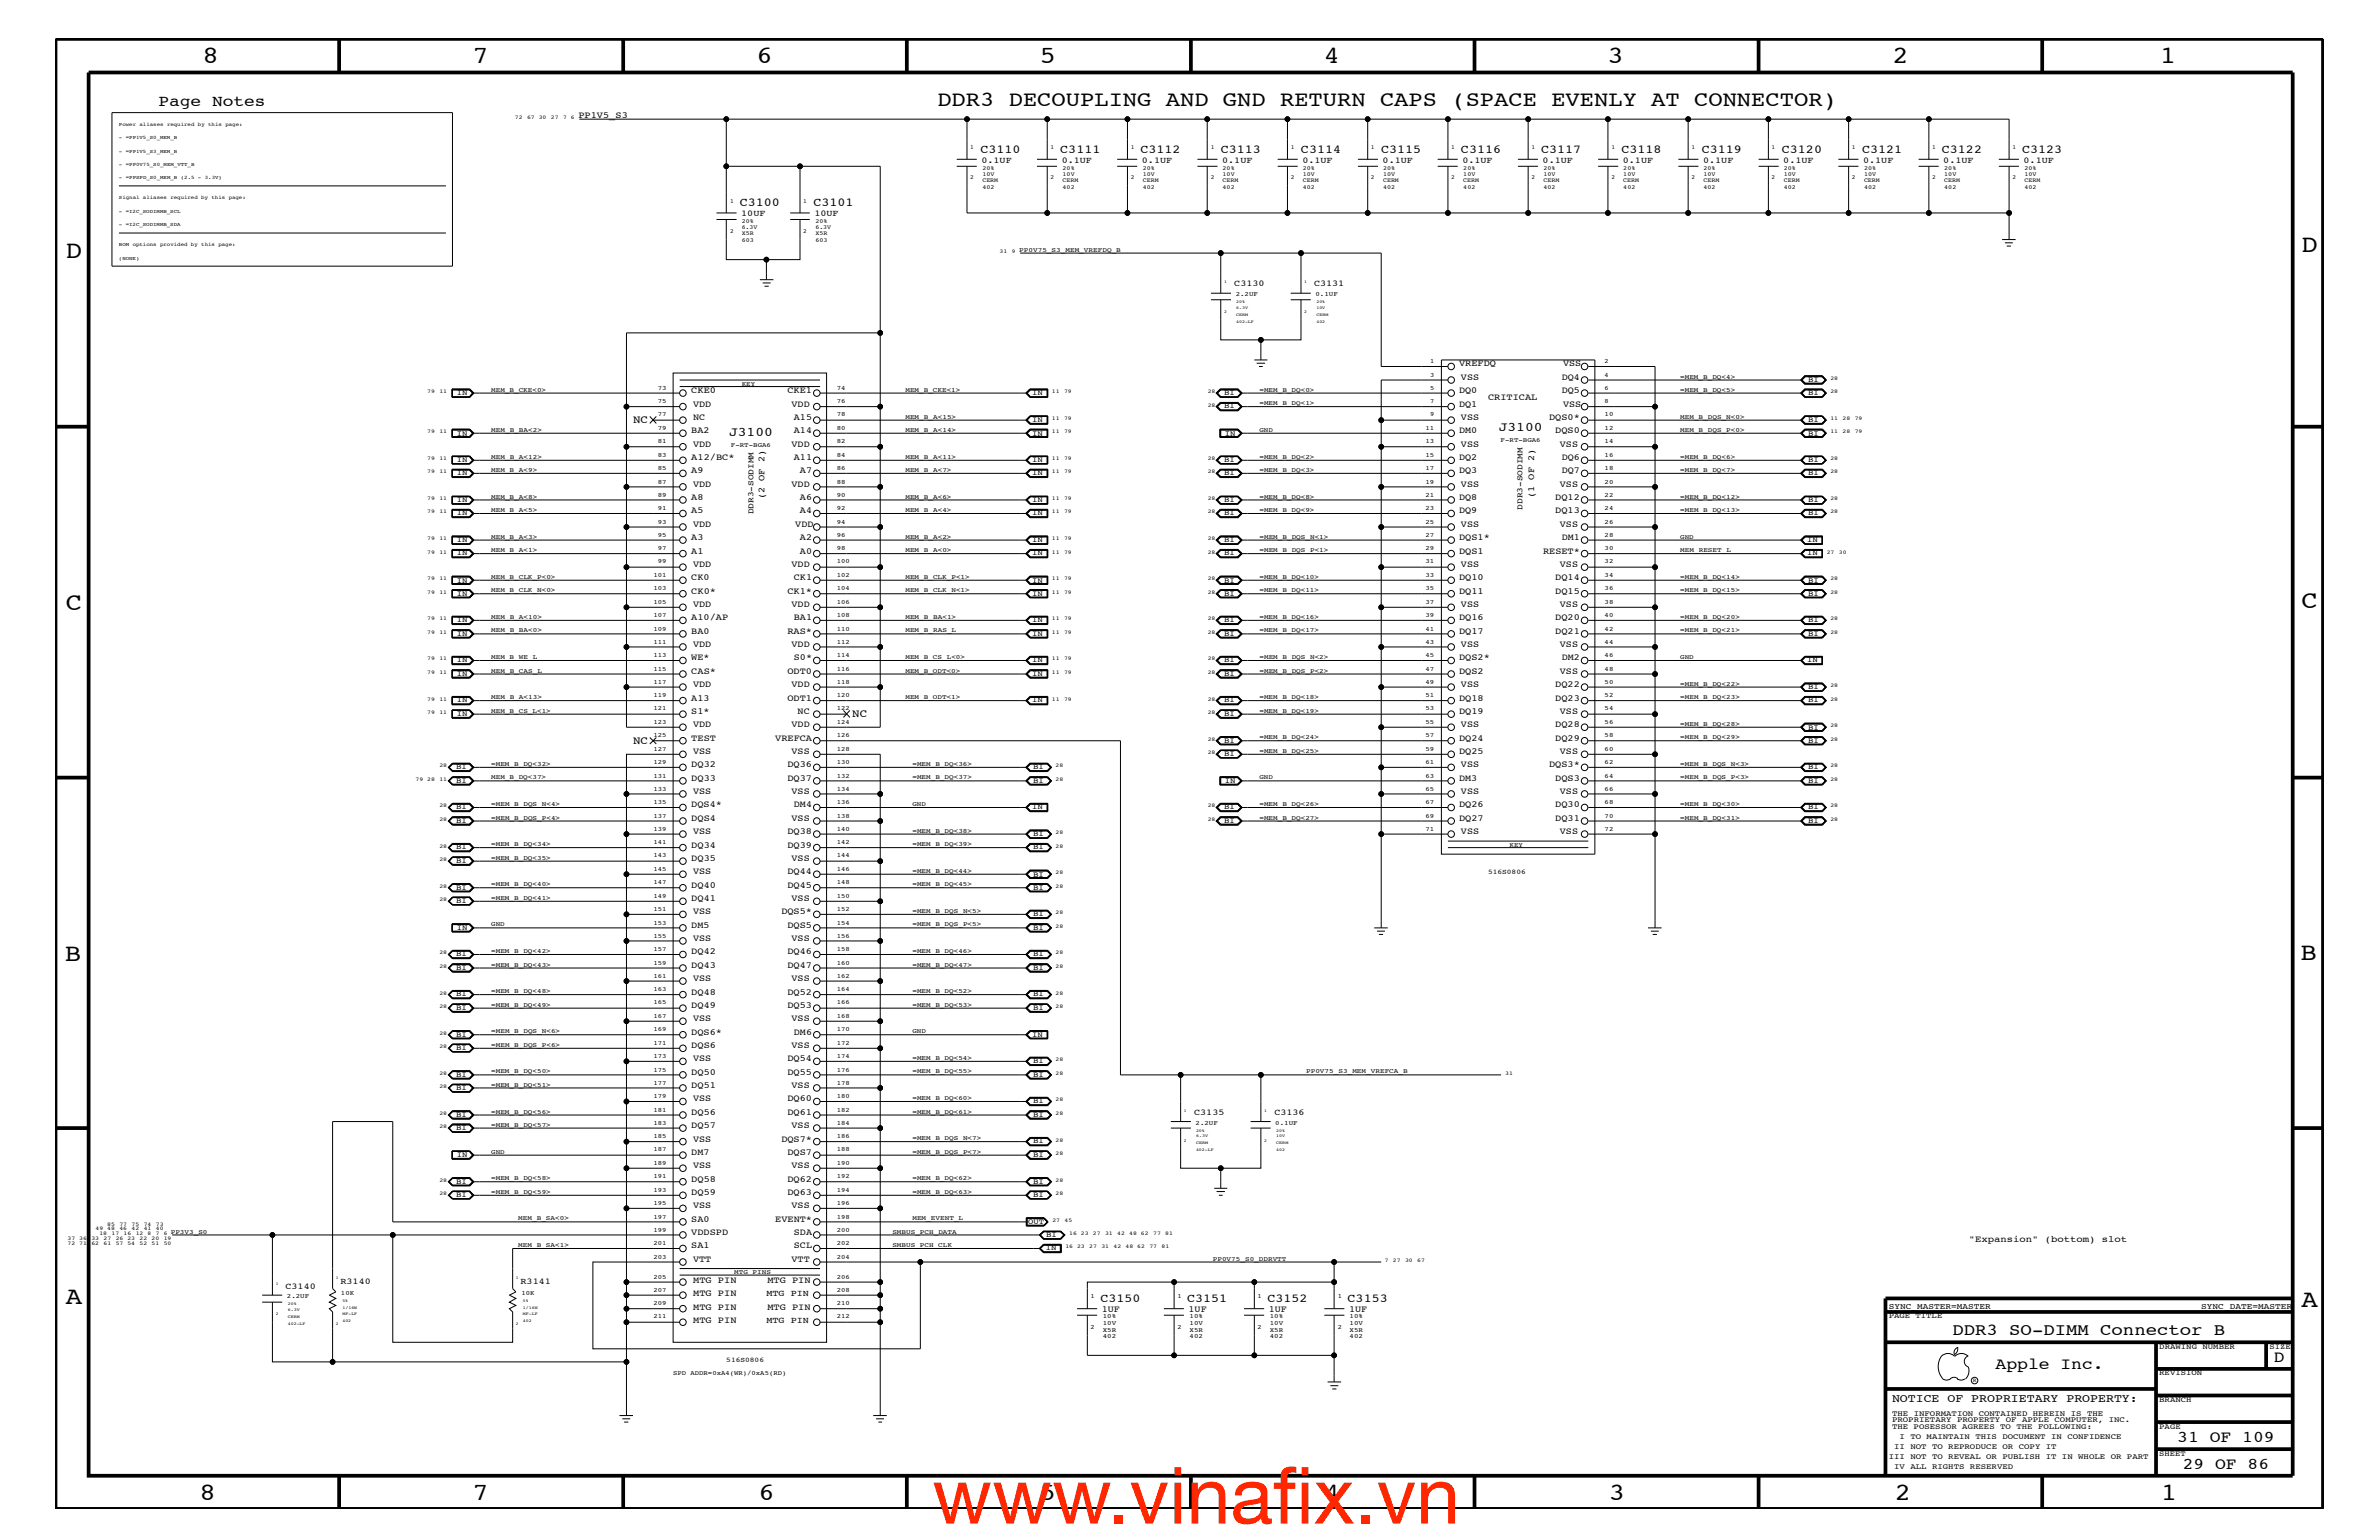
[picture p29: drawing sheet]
<svg xmlns="http://www.w3.org/2000/svg" width="432mm" height="279mm" viewBox="0 0 432 279" stroke-linecap="round" stroke-linejoin="round" font-family="sans-serif">
<defs><g id="words">
<g font-size="14.1" fill="#ff2600">
<text x="169.2" y="276.4">www.vinaf</text>
<text x="231" y="276.4">ix.vn</text>
</g>
<g font-size="4.5">
<text x="36.7" y="11.5">8</text>
<text x="85.8" y="11.5">7</text>
<text x="137.3" y="11.5">6</text>
<text x="188.7" y="11.5">5</text>
<text x="240.3" y="11.5">4</text>
<text x="291.8" y="11.5">3</text>
<text x="343.5" y="11.5">2</text>
<text x="392" y="11.5">1</text>
<text x="11.9" y="46.8">D</text>
<text x="417.7" y="45.7">D</text>
<text x="11.9" y="110.6">C</text>
<text x="417.7" y="110.3">C</text>
<text x="11.8" y="174.3">B</text>
<text x="417.6" y="174.2">B</text>
<text x="11.9" y="236.7">A</text>
<text x="417.7" y="237.1">A</text>
<text x="36.2" y="272.1">8</text>
<text x="85.8" y="272.1">7</text>
<text x="137.7" y="272.1">6</text>
<text x="188.7" y="272.1">5</text>
<text x="240.4" y="272.1">4</text>
<text x="292" y="272.1">3</text>
<text x="343.9" y="272.1">2</text>
<text x="392.2" y="272.1">1</text>
</g>
<text font-size="3.9" x="170.1" y="19.2">DDR3 DECOUPLING AND GND RETURN CAPS (SPACE EVENLY AT CONNECTOR)</text>
<g font-size="3">
<text x="354.4" y="242.3">DDR3 SO-DIMM Connector B</text>
<text x="362.2" y="248.4">Apple Inc.</text>
<text x="412.7" y="247.1">D</text>
<text x="395.2" y="261.6">31 OF 109</text>
<text x="396.2" y="266.6">29 OF 86</text>
</g>
<text font-size="2.9" x="28.8" y="19.2">Page Notes</text>
<g font-size="2.4">
<text x="132.3" y="79">J3100</text>
<text x="272" y="78.2">J3100</text>
</g>
<g font-size="2.2">
<text x="178" y="27.7">C3110</text>
<text x="192.4" y="27.7">C3111</text>
<text x="207" y="27.7">C3112</text>
<text x="221.6" y="27.7">C3113</text>
<text x="236.1" y="27.7">C3114</text>
<text x="250.7" y="27.7">C3115</text>
<text x="265.2" y="27.7">C3116</text>
<text x="279.7" y="27.7">C3117</text>
<text x="294.3" y="27.7">C3118</text>
<text x="308.9" y="27.7">C3119</text>
<text x="323.4" y="27.7">C3120</text>
<text x="338" y="27.7">C3121</text>
<text x="352.5" y="27.7">C3122</text>
<text x="367" y="27.7">C3123</text>
<text x="134.3" y="37.4">C3100</text>
<text x="147.7" y="37.4">C3101</text>
<text x="199.7" y="236.2">C3150</text>
<text x="215.5" y="236.2">C3151</text>
<text x="230" y="236.2">C3152</text>
<text x="244.6" y="236.2">C3153</text>
</g>
<text font-size="2.1" x="343.4" y="254.4">NOTICE OF PROPRIETARY PROPERTY:</text>
<g font-size="2">
<text x="114.9" y="76.8">NC</text>
<text x="154.7" y="130.2">NC</text>
<text x="114.9" y="135">NC</text>
</g>
<g font-size="1.7">
<text x="105" y="21.4">PP1V5_S3</text>
<text x="125.5" y="71.3">CKE0</text>
<text x="142.9" y="71.3">CKE1</text>
<text x="264.8" y="66.5">VREFDQ</text>
<text x="264.8" y="71.3">DQ0</text>
<text x="265.2" y="68.9">VSS</text>
<text x="283.5" y="71.3">DQ5</text>
<text x="283.5" y="68.9">DQ4</text>
<text x="283.7" y="66.5">VSS</text>
<text x="125.8" y="73.8">VDD</text>
<text x="125.8" y="76.2">NC</text>
<text x="143.7" y="73.8">VDD</text>
<text x="144.1" y="76.2">A15</text>
<text x="264.8" y="73.8">DQ1</text>
<text x="265.2" y="76.2">VSS</text>
<text x="270.1" y="72.6">CRITICAL</text>
<text x="281.2" y="76.2">DQS0*</text>
<text x="283.7" y="73.8">VSS</text>
<text x="125.5" y="83.5">A12/BC*</text>
<text x="125.5" y="78.6">BA2</text>
<text x="125.8" y="81.1">VDD</text>
<text x="143.7" y="81.1">VDD</text>
<text x="144.1" y="78.6">A14</text>
<text x="144.1" y="83.5">A11</text>
<text x="264.8" y="83.5">DQ2</text>
<text x="264.8" y="78.6">DM0</text>
<text x="265.2" y="81.1">VSS</text>
<text x="282.3" y="78.6">DQS0</text>
<text x="283.1" y="81.1">VSS</text>
<text x="283.5" y="83.5">DQ6</text>
<text x="125.5" y="85.9">A9</text>
<text x="125.8" y="88.3">VDD</text>
<text x="143.7" y="88.3">VDD</text>
<text x="145.2" y="85.9">A7</text>
<text x="264.8" y="85.9">DQ3</text>
<text x="265.2" y="88.3">VSS</text>
<text x="283.1" y="88.3">VSS</text>
<text x="283.5" y="85.9">DQ7</text>
<text x="125.5" y="93.2">A5</text>
<text x="125.5" y="90.7">A8</text>
<text x="125.8" y="95.6">VDD</text>
<text x="138.8" y="90.6" transform="rotate(-90 138.8 90.6)">(2 OF 2)</text>
<text x="144.4" y="95.6">VDD</text>
<text x="145.2" y="90.7">A6</text>
<text x="145.2" y="93.2">A4</text>
<text x="264.8" y="93.2">DQ9</text>
<text x="264.8" y="90.7">DQ8</text>
<text x="265.2" y="95.6">VSS</text>
<text x="278.5" y="90.4" transform="rotate(-90 278.5 90.4)">(1 OF 2)</text>
<text x="282.3" y="90.7">DQ12</text>
<text x="282.3" y="93.2">DQ13</text>
<text x="283.1" y="95.6">VSS</text>
<text x="125.5" y="100.4">A1</text>
<text x="125.5" y="98">A3</text>
<text x="145.2" y="98">A2</text>
<text x="145.2" y="100.4">A0</text>
<text x="264.8" y="98">DQS1*</text>
<text x="264.8" y="100.4">DQS1</text>
<text x="280.1" y="100.4">RESET*</text>
<text x="283.5" y="98">DM1</text>
<text x="125.5" y="105.3">CK0</text>
<text x="125.5" y="107.7">CK0*</text>
<text x="125.8" y="102.9">VDD</text>
<text x="142.9" y="107.7">CK1*</text>
<text x="143.7" y="102.9">VDD</text>
<text x="144.1" y="105.3">CK1</text>
<text x="264.8" y="105.3">DQ10</text>
<text x="264.8" y="107.7">DQ11</text>
<text x="265.2" y="102.9">VSS</text>
<text x="282.3" y="105.3">DQ14</text>
<text x="282.3" y="107.7">DQ15</text>
<text x="283.1" y="102.9">VSS</text>
<text x="125.5" y="112.6">A10/AP</text>
<text x="125.8" y="110.2">VDD</text>
<text x="143.7" y="110.2">VDD</text>
<text x="144.1" y="112.6">BA1</text>
<text x="264.8" y="112.6">DQ16</text>
<text x="265.2" y="110.2">VSS</text>
<text x="282.3" y="112.6">DQ20</text>
<text x="283.1" y="110.2">VSS</text>
<text x="125.5" y="115">BA0</text>
<text x="125.5" y="119.8">WE*</text>
<text x="125.8" y="117.4">VDD</text>
<text x="142.9" y="115">RAS*</text>
<text x="143.7" y="117.4">VDD</text>
<text x="144.1" y="119.8">S0*</text>
<text x="264.8" y="115">DQ17</text>
<text x="264.8" y="119.8">DQS2*</text>
<text x="265.2" y="117.4">VSS</text>
<text x="282.3" y="115">DQ21</text>
<text x="283.1" y="117.4">VSS</text>
<text x="283.5" y="119.8">DM2</text>
<text x="125.5" y="122.3">CAS*</text>
<text x="125.8" y="124.7">VDD</text>
<text x="142.9" y="122.3">ODT0</text>
<text x="143.7" y="124.7">VDD</text>
<text x="264.8" y="122.3">DQS2</text>
<text x="265.2" y="124.7">VSS</text>
<text x="282.3" y="124.7">DQ22</text>
<text x="283.1" y="122.3">VSS</text>
<text x="125.5" y="127.1">A13</text>
<text x="125.5" y="129.6">S1*</text>
<text x="125.8" y="131.9">VDD</text>
<text x="142.9" y="127.1">ODT1</text>
<text x="143.7" y="131.9">VDD</text>
<text x="144.8" y="129.6">NC</text>
<text x="264.8" y="127.1">DQ18</text>
<text x="264.8" y="129.6">DQ19</text>
<text x="265.2" y="131.9">VSS</text>
<text x="282.3" y="127.1">DQ23</text>
<text x="282.3" y="131.9">DQ28</text>
<text x="283.1" y="129.6">VSS</text>
<text x="125.5" y="134.4">TEST</text>
<text x="125.8" y="136.8">VSS</text>
<text x="140.7" y="134.4">VREFCA</text>
<text x="143.7" y="136.8">VSS</text>
<text x="264.8" y="136.8">DQ25</text>
<text x="264.8" y="134.4">DQ24</text>
<text x="282.3" y="134.4">DQ29</text>
<text x="283.1" y="136.8">VSS</text>
<text x="125.5" y="141.7">DQ33</text>
<text x="125.5" y="139.2">DQ32</text>
<text x="142.9" y="139.2">DQ36</text>
<text x="142.9" y="141.7">DQ37</text>
<text x="264.8" y="141.7">DM3</text>
<text x="265.2" y="139.2">VSS</text>
<text x="281.2" y="139.2">DQS3*</text>
<text x="282.3" y="141.7">DQS3</text>
<text x="125.5" y="146.5">DQS4*</text>
<text x="125.5" y="149">DQS4</text>
<text x="125.8" y="144">VSS</text>
<text x="143.7" y="144">VSS</text>
<text x="143.7" y="149">VSS</text>
<text x="144.1" y="146.5">DM4</text>
<text x="264.8" y="149">DQ27</text>
<text x="264.8" y="146.5">DQ26</text>
<text x="265.2" y="144">VSS</text>
<text x="282.3" y="146.5">DQ30</text>
<text x="282.3" y="149">DQ31</text>
<text x="283.1" y="144">VSS</text>
<text x="125.5" y="153.8">DQ34</text>
<text x="125.8" y="151.3">VSS</text>
<text x="142.9" y="151.3">DQ38</text>
<text x="142.9" y="153.8">DQ39</text>
<text x="265.2" y="151.3">VSS</text>
<text x="283.1" y="151.3">VSS</text>
<text x="125.5" y="161.1">DQ40</text>
<text x="125.5" y="156.2">DQ35</text>
<text x="125.8" y="158.6">VSS</text>
<text x="142.9" y="161.1">DQ45</text>
<text x="142.9" y="158.6">DQ44</text>
<text x="143.7" y="156.2">VSS</text>
<text x="125.5" y="163.5">DQ41</text>
<text x="125.8" y="165.9">VSS</text>
<text x="141.8" y="165.9">DQS5*</text>
<text x="143.7" y="163.5">VSS</text>
<text x="125.5" y="173.2">DQ42</text>
<text x="125.5" y="168.3">DM5</text>
<text x="125.8" y="170.7">VSS</text>
<text x="142.9" y="173.2">DQ46</text>
<text x="142.9" y="168.3">DQS5</text>
<text x="143.7" y="170.7">VSS</text>
<text x="125.5" y="175.6">DQ43</text>
<text x="125.8" y="178">VSS</text>
<text x="142.9" y="175.6">DQ47</text>
<text x="143.7" y="178">VSS</text>
<text x="125.5" y="180.5">DQ48</text>
<text x="125.5" y="182.9">DQ49</text>
<text x="125.8" y="185.3">VSS</text>
<text x="142.9" y="180.5">DQ52</text>
<text x="142.9" y="182.9">DQ53</text>
<text x="143.7" y="185.3">VSS</text>
<text x="125.5" y="190.2">DQS6</text>
<text x="125.5" y="187.7">DQS6*</text>
<text x="143.7" y="190.2">VSS</text>
<text x="144.1" y="187.7">DM6</text>
<text x="125.5" y="197.4">DQ51</text>
<text x="125.5" y="195">DQ50</text>
<text x="125.8" y="192.6">VSS</text>
<text x="142.9" y="192.6">DQ54</text>
<text x="142.9" y="195">DQ55</text>
<text x="143.7" y="197.4">VSS</text>
<text x="125.5" y="202.3">DQ56</text>
<text x="125.8" y="199.8">VSS</text>
<text x="142.9" y="202.3">DQ61</text>
<text x="142.9" y="199.8">DQ60</text>
<text x="125.5" y="209.6">DM7</text>
<text x="125.5" y="204.7">DQ57</text>
<text x="125.8" y="207.1">VSS</text>
<text x="141.8" y="207.1">DQS7*</text>
<text x="142.9" y="209.6">DQS7</text>
<text x="143.7" y="204.7">VSS</text>
<text x="125.5" y="214.4">DQ58</text>
<text x="125.8" y="211.9">VSS</text>
<text x="142.9" y="214.4">DQ62</text>
<text x="143.7" y="211.9">VSS</text>
<text x="125.5" y="221.7">SA0</text>
<text x="125.5" y="216.9">DQ59</text>
<text x="125.8" y="219.2">VSS</text>
<text x="140.7" y="221.7">EVENT*</text>
<text x="142.9" y="216.9">DQ63</text>
<text x="143.7" y="219.2">VSS</text>
<text x="125.5" y="226.5">SA1</text>
<text x="125.5" y="224.1">VDDSPD</text>
<text x="144.1" y="226.5">SCL</text>
<text x="144.1" y="224.1">SDA</text>
<text x="357.4" y="225.3">&quot;Expansion&quot; (bottom) slot</text>
<text x="125.8" y="229">VTT</text>
<text x="125.8" y="232.9">MTG PIN</text>
<text x="139.3" y="232.9">MTG PIN</text>
<text x="143.7" y="229">VTT</text>
<text x="125.8" y="235.1">MTG PIN</text>
<text x="125.8" y="237.7">MTG PIN</text>
<text x="125.8" y="240">MTG PIN</text>
<text x="139.3" y="237.7">MTG PIN</text>
<text x="200" y="238">1UF</text>
<text x="215.7" y="238">1UF</text>
<text x="230.3" y="238">1UF</text>
<text x="244.9" y="238">1UF</text>
</g>
<g font-size="1.6">
<text x="178.1" y="29.5">0.1UF</text>
<text x="192.7" y="29.5">0.1UF</text>
<text x="207.3" y="29.5">0.1UF</text>
<text x="221.8" y="29.5">0.1UF</text>
<text x="236.4" y="29.5">0.1UF</text>
<text x="251" y="29.5">0.1UF</text>
<text x="265.4" y="29.5">0.1UF</text>
<text x="280" y="29.5">0.1UF</text>
<text x="294.6" y="29.5">0.1UF</text>
<text x="309.1" y="29.5">0.1UF</text>
<text x="323.7" y="29.5">0.1UF</text>
<text x="338.2" y="29.5">0.1UF</text>
<text x="352.7" y="29.5">0.1UF</text>
<text x="367.3" y="29.5">0.1UF</text>
<text x="134.5" y="39.2">10UF</text>
<text x="147.8" y="39.2">10UF</text>
<text x="224" y="51.9">C3130</text>
<text x="238.5" y="51.9">C3131</text>
<text x="216.7" y="202.3">C3135</text>
<text x="231.3" y="202.3">C3136</text>
<text x="51.8" y="233.8">C3140</text>
<text x="61.8" y="233">R3140</text>
<text x="94.5" y="233">R3141</text>
<text x="139.1" y="235.1">MTG PIN</text>
<text x="139.1" y="240">MTG PIN</text>
</g>
<g font-size="1.5">
<text x="136.7" y="93.3" transform="rotate(-90 136.7 93.3)">DDR3-SODIMM</text>
<text x="276.4" y="92.5" transform="rotate(-90 276.4 92.5)">DDR3-SODIMM</text>
<text x="342.8" y="237.4">SYNC_MASTER=MASTER</text>
<text x="399.5" y="237.4">SYNC_DATE=MASTER</text>
</g>
<g font-size="1.4">
<text x="82.9" y="71.7">IN</text>
<text x="187.4" y="71.7">IN</text>
<text x="222.2" y="71.7">BI</text>
<text x="328.2" y="69.3">BI</text>
<text x="328.2" y="71.7">BI</text>
<text x="187.4" y="76.6">IN</text>
<text x="222.2" y="74.1">BI</text>
<text x="328.2" y="76.6">BI</text>
<text x="82.9" y="79">IN</text>
<text x="82.9" y="83.8">IN</text>
<text x="187.4" y="79">IN</text>
<text x="187.4" y="83.8">IN</text>
<text x="222.2" y="83.8">BI</text>
<text x="222.3" y="79">IN</text>
<text x="328.2" y="79">BI</text>
<text x="328.2" y="83.8">BI</text>
<text x="82.9" y="86.2">IN</text>
<text x="187.4" y="86.2">IN</text>
<text x="222.2" y="86.2">BI</text>
<text x="328.2" y="86.2">BI</text>
<text x="82.9" y="91.1">IN</text>
<text x="82.9" y="93.5">IN</text>
<text x="187.4" y="91.1">IN</text>
<text x="187.4" y="93.5">IN</text>
<text x="222.2" y="91.1">BI</text>
<text x="222.2" y="93.5">BI</text>
<text x="328.2" y="91.1">BI</text>
<text x="328.2" y="93.5">BI</text>
<text x="82.9" y="100.8">IN</text>
<text x="82.9" y="98.4">IN</text>
<text x="187.4" y="98.4">IN</text>
<text x="187.4" y="100.8">IN</text>
<text x="222.2" y="98.4">BI</text>
<text x="222.2" y="100.8">BI</text>
<text x="328" y="98.4">IN</text>
<text x="328" y="100.8">IN</text>
<text x="82.9" y="105.7">IN</text>
<text x="187.4" y="105.7">IN</text>
<text x="222.2" y="105.7">BI</text>
<text x="328.2" y="105.7">BI</text>
<text x="82.9" y="108.1">IN</text>
<text x="82.9" y="112.9">IN</text>
<text x="187.4" y="108.1">IN</text>
<text x="187.4" y="112.9">IN</text>
<text x="222.2" y="108.1">BI</text>
<text x="222.2" y="112.9">BI</text>
<text x="328.2" y="108.1">BI</text>
<text x="328.2" y="112.9">BI</text>
<text x="82.9" y="115.3">IN</text>
<text x="187.4" y="115.3">IN</text>
<text x="222.2" y="115.3">BI</text>
<text x="328.2" y="115.3">BI</text>
<text x="82.9" y="120.2">IN</text>
<text x="82.9" y="122.6">IN</text>
<text x="187.4" y="120.2">IN</text>
<text x="187.4" y="122.6">IN</text>
<text x="222.2" y="120.2">BI</text>
<text x="222.2" y="122.6">BI</text>
<text x="328" y="120.2">IN</text>
<text x="328.2" y="125.1">BI</text>
<text x="82.9" y="127.5">IN</text>
<text x="82.9" y="129.9">IN</text>
<text x="187.4" y="127.5">IN</text>
<text x="222.2" y="127.5">BI</text>
<text x="222.2" y="129.9">BI</text>
<text x="328.2" y="127.5">BI</text>
<text x="222.2" y="134.7">BI</text>
<text x="222.2" y="137.2">BI</text>
<text x="328.2" y="132.4">BI</text>
<text x="328.2" y="134.7">BI</text>
<text x="82.8" y="139.6">BI</text>
<text x="82.8" y="142">BI</text>
<text x="187.5" y="139.6">BI</text>
<text x="187.5" y="142">BI</text>
<text x="222.3" y="142">IN</text>
<text x="328.2" y="139.6">BI</text>
<text x="328.2" y="142">BI</text>
<text x="82.8" y="146.8">BI</text>
<text x="82.8" y="149.3">BI</text>
<text x="187.4" y="146.8">IN</text>
<text x="222.2" y="146.8">BI</text>
<text x="222.2" y="149.3">BI</text>
<text x="328.2" y="146.8">BI</text>
<text x="328.2" y="149.3">BI</text>
<text x="82.8" y="154.1">BI</text>
<text x="187.5" y="151.8">BI</text>
<text x="187.5" y="154.1">BI</text>
<text x="82.8" y="156.6">BI</text>
<text x="82.8" y="161.4">BI</text>
<text x="187.5" y="159">BI</text>
<text x="187.5" y="161.4">BI</text>
<text x="82.8" y="163.9">BI</text>
<text x="187.5" y="166.2">BI</text>
<text x="82.8" y="173.5">BI</text>
<text x="82.9" y="168.7">IN</text>
<text x="187.5" y="168.7">BI</text>
<text x="187.5" y="173.5">BI</text>
<text x="82.8" y="176">BI</text>
<text x="187.5" y="176">BI</text>
<text x="82.8" y="180.8">BI</text>
<text x="82.8" y="183.2">BI</text>
<text x="187.5" y="180.8">BI</text>
<text x="187.5" y="183.2">BI</text>
<text x="82.8" y="188.1">BI</text>
<text x="82.8" y="190.5">BI</text>
<text x="187.4" y="188.1">IN</text>
<text x="82.8" y="195.4">BI</text>
<text x="82.8" y="197.8">BI</text>
<text x="187.5" y="192.9">BI</text>
<text x="187.5" y="195.4">BI</text>
<text x="82.8" y="202.6">BI</text>
<text x="187.5" y="200.2">BI</text>
<text x="187.5" y="202.6">BI</text>
<text x="82.8" y="205.1">BI</text>
<text x="82.9" y="209.9">IN</text>
<text x="187.5" y="209.9">BI</text>
<text x="187.5" y="207.5">BI</text>
<text x="82.8" y="214.7">BI</text>
<text x="187.5" y="214.7">BI</text>
<text x="82.8" y="217.2">BI</text>
<text x="187.5" y="217.2">BI</text>
<text x="186.6" y="222">OUT</text>
<text x="189.8" y="226.9">IN</text>
<text x="189.9" y="224.5">BI</text>
<text x="342.8" y="239.2">PAGE TITLE</text>
<text x="391.9" y="244.7">DRAWING NUMBER</text>
<text x="411.9" y="244.7">SIZE</text>
<text x="391.9" y="249.5">REVISION</text>
<text x="343.4" y="256.8">THE INFORMATION CONTAINED HEREIN IS THE</text>
<text x="391.9" y="254.4">BRANCH</text>
<text x="343.4" y="259.3">THE POSESSOR AGREES TO THE FOLLOWING:</text>
<text x="343.4" y="258">PROPRIETARY PROPERTY OF APPLE COMPUTER, INC.</text>
<text x="343.8" y="262.9">II NOT TO REPRODUCE OR COPY IT</text>
<text x="344.8" y="261.1">I TO MAINTAIN THIS DOCUMENT IN CONFIDENCE</text>
<text x="391.9" y="259.3">PAGE</text>
<text x="342.8" y="264.7">III NOT TO REVEAL OR PUBLISH IT IN WHOLE OR PART</text>
<text x="343.8" y="266.6">IV ALL RIGHTS RESERVED</text>
<text x="391.9" y="264.1">SHEET</text>
</g>
<g font-size="1.3">
<text x="270.1" y="158.6">516S0806</text>
<text x="131.8" y="247.1">516S0806</text>
</g>
<g font-size="1.2">
<text x="185" y="45.7">PP0V75_S3_MEM_VREFDQ_B</text>
<text x="224.3" y="53.8">2.2UF</text>
<text x="238.8" y="53.8">0.1UF</text>
<text x="259.6" y="65.9">1</text>
<text x="291.3" y="65.9">2</text>
<text x="89.2" y="71.1">MEM_B_CKE&lt;0&gt;</text>
<text x="119.4" y="70.7">73</text>
<text x="134.6" y="70">KEY</text>
<text x="151.9" y="70.7">74</text>
<text x="164.3" y="71.1">MEM_B_CKE&lt;1&gt;</text>
<text x="228.6" y="71.1">=MEM_B_DQ&lt;0&gt;</text>
<text x="259.6" y="70.7">5</text>
<text x="259.6" y="68.4">3</text>
<text x="291.3" y="68.4">4</text>
<text x="291.3" y="70.7">6</text>
<text x="305" y="68.7">=MEM_B_DQ&lt;4&gt;</text>
<text x="305" y="71.1">=MEM_B_DQ&lt;5&gt;</text>
<text x="119.4" y="75.6">77</text>
<text x="119.4" y="73.2">75</text>
<text x="151.9" y="75.6">78</text>
<text x="151.9" y="73.2">76</text>
<text x="164.3" y="76">MEM_B_A&lt;15&gt;</text>
<text x="228.6" y="73.5">=MEM_B_DQ&lt;1&gt;</text>
<text x="259.6" y="73.2">7</text>
<text x="259.6" y="75.6">9</text>
<text x="291.3" y="75.6">10</text>
<text x="291.3" y="73.2">8</text>
<text x="305" y="76">MEM_B_DQS_N&lt;0&gt;</text>
<text x="89.2" y="78.3">MEM_B_BA&lt;2&gt;</text>
<text x="89.2" y="83.3">MEM_B_A&lt;12&gt;</text>
<text x="119.4" y="82.8">83</text>
<text x="119.4" y="78">79</text>
<text x="119.4" y="80.5">81</text>
<text x="132.7" y="81.1">F-RT-BGA6</text>
<text x="151.9" y="82.8">84</text>
<text x="151.9" y="78">80</text>
<text x="151.9" y="80.5">82</text>
<text x="164.3" y="83.3">MEM_B_A&lt;11&gt;</text>
<text x="164.3" y="78.3">MEM_B_A&lt;14&gt;</text>
<text x="228.6" y="78.3">GND</text>
<text x="228.6" y="83.3">=MEM_B_DQ&lt;2&gt;</text>
<text x="258.7" y="78">11</text>
<text x="258.7" y="82.8">15</text>
<text x="258.7" y="80.5">13</text>
<text x="272.4" y="80.2">F-RT-BGA6</text>
<text x="291.3" y="82.8">16</text>
<text x="291.3" y="78">12</text>
<text x="291.3" y="80.5">14</text>
<text x="305" y="83.3">=MEM_B_DQ&lt;6&gt;</text>
<text x="305" y="78.3">MEM_B_DQS_P&lt;0&gt;</text>
<text x="89.2" y="85.6">MEM_B_A&lt;9&gt;</text>
<text x="119.4" y="85.3">85</text>
<text x="119.4" y="87.7">87</text>
<text x="151.9" y="85.3">86</text>
<text x="151.9" y="87.7">88</text>
<text x="164.3" y="85.6">MEM_B_A&lt;7&gt;</text>
<text x="228.6" y="85.6">=MEM_B_DQ&lt;3&gt;</text>
<text x="258.7" y="85.3">17</text>
<text x="258.7" y="87.7">19</text>
<text x="291.3" y="85.3">18</text>
<text x="291.3" y="87.7">20</text>
<text x="305" y="85.6">=MEM_B_DQ&lt;7&gt;</text>
<text x="89.2" y="90.5">MEM_B_A&lt;8&gt;</text>
<text x="89.2" y="92.9">MEM_B_A&lt;5&gt;</text>
<text x="119.4" y="92.6">91</text>
<text x="119.4" y="90.1">89</text>
<text x="119.4" y="95">93</text>
<text x="151.9" y="92.6">92</text>
<text x="151.9" y="90.1">90</text>
<text x="151.9" y="95">94</text>
<text x="164.3" y="92.9">MEM_B_A&lt;4&gt;</text>
<text x="164.3" y="90.5">MEM_B_A&lt;6&gt;</text>
<text x="228.6" y="90.5">=MEM_B_DQ&lt;8&gt;</text>
<text x="228.6" y="92.9">=MEM_B_DQ&lt;9&gt;</text>
<text x="258.7" y="90.1">21</text>
<text x="258.7" y="92.6">23</text>
<text x="258.7" y="95">25</text>
<text x="291.3" y="90.1">22</text>
<text x="291.3" y="92.6">24</text>
<text x="291.3" y="95">26</text>
<text x="305" y="90.5">=MEM_B_DQ&lt;12&gt;</text>
<text x="305" y="92.9">=MEM_B_DQ&lt;13&gt;</text>
<text x="89.2" y="100.2">MEM_B_A&lt;1&gt;</text>
<text x="89.2" y="97.7">MEM_B_A&lt;3&gt;</text>
<text x="119.4" y="99.9">97</text>
<text x="119.4" y="97.4">95</text>
<text x="151.9" y="99.9">98</text>
<text x="151.9" y="97.4">96</text>
<text x="164.3" y="100.2">MEM_B_A&lt;0&gt;</text>
<text x="164.3" y="97.7">MEM_B_A&lt;2&gt;</text>
<text x="228.6" y="100.2">=MEM_B_DQS_P&lt;1&gt;</text>
<text x="228.6" y="97.7">=MEM_B_DQS_N&lt;1&gt;</text>
<text x="258.7" y="99.9">29</text>
<text x="258.7" y="97.4">27</text>
<text x="291.3" y="99.9">30</text>
<text x="291.3" y="97.4">28</text>
<text x="305" y="100.2">MEM_RESET_L</text>
<text x="305" y="97.7">GND</text>
<text x="89.2" y="107.5">MEM_B_CLK_N&lt;0&gt;</text>
<text x="89.2" y="105">MEM_B_CLK_P&lt;0&gt;</text>
<text x="118.6" y="104.7">101</text>
<text x="118.6" y="107.1">103</text>
<text x="119.4" y="102.2">99</text>
<text x="151.9" y="102.2">100</text>
<text x="151.9" y="104.7">102</text>
<text x="151.9" y="107.1">104</text>
<text x="164.3" y="107.5">MEM_B_CLK_N&lt;1&gt;</text>
<text x="164.3" y="105">MEM_B_CLK_P&lt;1&gt;</text>
<text x="228.6" y="107.5">=MEM_B_DQ&lt;11&gt;</text>
<text x="228.6" y="105">=MEM_B_DQ&lt;10&gt;</text>
<text x="258.7" y="104.7">33</text>
<text x="258.7" y="107.1">35</text>
<text x="258.7" y="102.2">31</text>
<text x="291.3" y="104.7">34</text>
<text x="291.3" y="107.1">36</text>
<text x="291.3" y="102.2">32</text>
<text x="305" y="107.5">=MEM_B_DQ&lt;15&gt;</text>
<text x="305" y="105">=MEM_B_DQ&lt;14&gt;</text>
<text x="89.2" y="112.3">MEM_B_A&lt;10&gt;</text>
<text x="118.6" y="112">107</text>
<text x="118.6" y="109.5">105</text>
<text x="151.9" y="112">108</text>
<text x="151.9" y="109.5">106</text>
<text x="164.3" y="112.3">MEM_B_BA&lt;1&gt;</text>
<text x="228.6" y="112.3">=MEM_B_DQ&lt;16&gt;</text>
<text x="258.7" y="112">39</text>
<text x="258.7" y="109.5">37</text>
<text x="291.3" y="112">40</text>
<text x="291.3" y="109.5">38</text>
<text x="305" y="112.3">=MEM_B_DQ&lt;20&gt;</text>
<text x="89.2" y="119.6">MEM_B_WE_L</text>
<text x="89.2" y="114.8">MEM_B_BA&lt;0&gt;</text>
<text x="118.6" y="119.2">113</text>
<text x="118.6" y="114.4">109</text>
<text x="118.6" y="116.8">111</text>
<text x="151.9" y="114.4">110</text>
<text x="151.9" y="119.2">114</text>
<text x="151.9" y="116.8">112</text>
<text x="164.3" y="119.6">MEM_B_CS_L&lt;0&gt;</text>
<text x="164.3" y="114.8">MEM_B_RAS_L</text>
<text x="228.6" y="119.6">=MEM_B_DQS_N&lt;2&gt;</text>
<text x="228.6" y="114.8">=MEM_B_DQ&lt;17&gt;</text>
<text x="258.7" y="119.2">45</text>
<text x="258.7" y="114.4">41</text>
<text x="258.7" y="116.8">43</text>
<text x="291.3" y="119.2">46</text>
<text x="291.3" y="114.4">42</text>
<text x="291.3" y="116.8">44</text>
<text x="305" y="119.6">GND</text>
<text x="305" y="114.8">=MEM_B_DQ&lt;21&gt;</text>
<text x="89.2" y="122">MEM_B_CAS_L</text>
<text x="118.6" y="121.7">115</text>
<text x="118.6" y="124.1">117</text>
<text x="151.9" y="121.7">116</text>
<text x="151.9" y="124.1">118</text>
<text x="164.3" y="122">MEM_B_ODT&lt;0&gt;</text>
<text x="228.6" y="122">=MEM_B_DQS_P&lt;2&gt;</text>
<text x="258.7" y="121.7">47</text>
<text x="258.7" y="124.1">49</text>
<text x="291.3" y="124.1">50</text>
<text x="291.3" y="121.7">48</text>
<text x="305" y="124.4">=MEM_B_DQ&lt;22&gt;</text>
<text x="89.2" y="129.3">MEM_B_CS_L&lt;1&gt;</text>
<text x="89.2" y="126.9">MEM_B_A&lt;13&gt;</text>
<text x="118.6" y="128.9">121</text>
<text x="118.6" y="126.5">119</text>
<text x="118.6" y="131.3">123</text>
<text x="151.9" y="128.9">122</text>
<text x="151.9" y="126.5">120</text>
<text x="151.9" y="131.3">124</text>
<text x="164.3" y="126.9">MEM_B_ODT&lt;1&gt;</text>
<text x="228.6" y="129.3">=MEM_B_DQ&lt;19&gt;</text>
<text x="228.6" y="126.9">=MEM_B_DQ&lt;18&gt;</text>
<text x="258.7" y="126.5">51</text>
<text x="258.7" y="128.9">53</text>
<text x="258.7" y="131.3">55</text>
<text x="291.3" y="126.5">52</text>
<text x="291.3" y="131.3">56</text>
<text x="291.3" y="128.9">54</text>
<text x="305" y="131.7">=MEM_B_DQ&lt;28&gt;</text>
<text x="305" y="126.9">=MEM_B_DQ&lt;23&gt;</text>
<text x="118.6" y="133.8">125</text>
<text x="118.6" y="136.2">127</text>
<text x="151.9" y="133.8">126</text>
<text x="151.9" y="136.2">128</text>
<text x="228.6" y="134.1">=MEM_B_DQ&lt;24&gt;</text>
<text x="228.6" y="136.6">=MEM_B_DQ&lt;25&gt;</text>
<text x="258.7" y="133.8">57</text>
<text x="258.7" y="136.2">59</text>
<text x="291.3" y="136.2">60</text>
<text x="291.3" y="133.8">58</text>
<text x="305" y="134.1">=MEM_B_DQ&lt;29&gt;</text>
<text x="89.2" y="139">=MEM_B_DQ&lt;32&gt;</text>
<text x="89.2" y="141.4">MEM_B_DQ&lt;37&gt;</text>
<text x="118.6" y="138.6">129</text>
<text x="118.6" y="141.1">131</text>
<text x="118.6" y="143.5">133</text>
<text x="151.9" y="138.6">130</text>
<text x="151.9" y="141.1">132</text>
<text x="151.9" y="143.5">134</text>
<text x="165.6" y="141.4">=MEM_B_DQ&lt;37&gt;</text>
<text x="165.6" y="139">=MEM_B_DQ&lt;36&gt;</text>
<text x="228.6" y="141.4">GND</text>
<text x="258.7" y="138.6">61</text>
<text x="258.7" y="143.5">65</text>
<text x="258.7" y="141.1">63</text>
<text x="291.3" y="141.1">64</text>
<text x="291.3" y="138.6">62</text>
<text x="291.3" y="143.5">66</text>
<text x="305" y="141.4">=MEM_B_DQS_P&lt;3&gt;</text>
<text x="305" y="139">=MEM_B_DQS_N&lt;3&gt;</text>
<text x="89.2" y="148.7">=MEM_B_DQS_P&lt;4&gt;</text>
<text x="89.2" y="146.2">=MEM_B_DQS_N&lt;4&gt;</text>
<text x="118.6" y="148.4">137</text>
<text x="118.6" y="145.9">135</text>
<text x="151.9" y="145.9">136</text>
<text x="151.9" y="148.4">138</text>
<text x="165.6" y="146.2">GND</text>
<text x="228.6" y="146.2">=MEM_B_DQ&lt;26&gt;</text>
<text x="228.6" y="148.7">=MEM_B_DQ&lt;27&gt;</text>
<text x="258.7" y="145.9">67</text>
<text x="258.7" y="148.4">69</text>
<text x="291.3" y="145.9">68</text>
<text x="291.3" y="148.4">70</text>
<text x="305" y="148.7">=MEM_B_DQ&lt;31&gt;</text>
<text x="305" y="146.2">=MEM_B_DQ&lt;30&gt;</text>
<text x="89.2" y="153.5">=MEM_B_DQ&lt;34&gt;</text>
<text x="89.2" y="156">=MEM_B_DQ&lt;35&gt;</text>
<text x="118.6" y="153.2">141</text>
<text x="118.6" y="155.6">143</text>
<text x="118.6" y="150.7">139</text>
<text x="151.9" y="150.7">140</text>
<text x="151.9" y="153.2">142</text>
<text x="151.9" y="155.6">144</text>
<text x="165.6" y="153.5">=MEM_B_DQ&lt;39&gt;</text>
<text x="165.6" y="151.1">=MEM_B_DQ&lt;38&gt;</text>
<text x="258.7" y="150.7">71</text>
<text x="274" y="153.6">KEY</text>
<text x="291.3" y="150.7">72</text>
<text x="89.2" y="160.8">=MEM_B_DQ&lt;40&gt;</text>
<text x="118.6" y="160.5">147</text>
<text x="118.6" y="158">145</text>
<text x="151.9" y="158">146</text>
<text x="151.9" y="160.5">148</text>
<text x="165.6" y="158.4">=MEM_B_DQ&lt;44&gt;</text>
<text x="165.6" y="160.8">=MEM_B_DQ&lt;45&gt;</text>
<text x="89.2" y="163.3">=MEM_B_DQ&lt;41&gt;</text>
<text x="118.6" y="167.8">153</text>
<text x="118.6" y="162.8">149</text>
<text x="118.6" y="165.3">151</text>
<text x="151.9" y="167.8">154</text>
<text x="151.9" y="165.3">152</text>
<text x="151.9" y="162.8">150</text>
<text x="165.6" y="165.6">=MEM_B_DQS_N&lt;5&gt;</text>
<text x="89.2" y="168.1">GND</text>
<text x="89.2" y="172.9">=MEM_B_DQ&lt;42&gt;</text>
<text x="118.6" y="172.6">157</text>
<text x="118.6" y="170.1">155</text>
<text x="151.9" y="172.6">158</text>
<text x="151.9" y="170.1">156</text>
<text x="165.6" y="168.1">=MEM_B_DQS_P&lt;5&gt;</text>
<text x="165.6" y="172.9">=MEM_B_DQ&lt;46&gt;</text>
<text x="89.2" y="175.4">=MEM_B_DQ&lt;43&gt;</text>
<text x="118.6" y="175">159</text>
<text x="118.6" y="179.9">163</text>
<text x="118.6" y="177.4">161</text>
<text x="151.9" y="175">160</text>
<text x="151.9" y="179.9">164</text>
<text x="151.9" y="177.4">162</text>
<text x="165.6" y="175.4">=MEM_B_DQ&lt;47&gt;</text>
<text x="89.2" y="182.7">=MEM_B_DQ&lt;49&gt;</text>
<text x="89.2" y="180.2">=MEM_B_DQ&lt;48&gt;</text>
<text x="118.6" y="182.2">165</text>
<text x="118.6" y="184.7">167</text>
<text x="151.9" y="182.2">166</text>
<text x="151.9" y="184.7">168</text>
<text x="165.6" y="182.7">=MEM_B_DQ&lt;53&gt;</text>
<text x="165.6" y="180.2">=MEM_B_DQ&lt;52&gt;</text>
<text x="89.2" y="187.5">=MEM_B_DQS_N&lt;6&gt;</text>
<text x="89.2" y="189.9">=MEM_B_DQS_P&lt;6&gt;</text>
<text x="118.6" y="189.5">171</text>
<text x="118.6" y="187.1">169</text>
<text x="118.6" y="192">173</text>
<text x="151.9" y="187.1">170</text>
<text x="151.9" y="192">174</text>
<text x="151.9" y="189.5">172</text>
<text x="165.6" y="187.5">GND</text>
<text x="89.2" y="194.8">=MEM_B_DQ&lt;50&gt;</text>
<text x="89.2" y="197.2">=MEM_B_DQ&lt;51&gt;</text>
<text x="118.6" y="194.4">175</text>
<text x="118.6" y="196.8">177</text>
<text x="151.9" y="194.4">176</text>
<text x="151.9" y="196.8">178</text>
<text x="165.6" y="194.8">=MEM_B_DQ&lt;55&gt;</text>
<text x="165.6" y="192.3">=MEM_B_DQ&lt;54&gt;</text>
<text x="237.1" y="194.8">PP0V75_S3_MEM_VREFCA_B</text>
<text x="89.2" y="202">=MEM_B_DQ&lt;56&gt;</text>
<text x="118.6" y="201.7">181</text>
<text x="118.6" y="199.2">179</text>
<text x="151.9" y="199.2">180</text>
<text x="151.9" y="201.7">182</text>
<text x="165.6" y="199.6">=MEM_B_DQ&lt;60&gt;</text>
<text x="165.6" y="202">=MEM_B_DQ&lt;61&gt;</text>
<text x="89.2" y="204.4">=MEM_B_DQ&lt;57&gt;</text>
<text x="89.2" y="209.3">GND</text>
<text x="118.6" y="208.9">187</text>
<text x="118.6" y="204.1">183</text>
<text x="118.6" y="206.5">185</text>
<text x="151.9" y="208.9">188</text>
<text x="151.9" y="206.5">186</text>
<text x="151.9" y="204.1">184</text>
<text x="165.6" y="209.3">=MEM_B_DQS_P&lt;7&gt;</text>
<text x="165.6" y="206.9">=MEM_B_DQS_N&lt;7&gt;</text>
<text x="217" y="204.1">2.2UF</text>
<text x="231.5" y="204.1">0.1UF</text>
<text x="89.2" y="214.2">=MEM_B_DQ&lt;58&gt;</text>
<text x="118.6" y="213.8">191</text>
<text x="118.6" y="211.4">189</text>
<text x="151.9" y="213.8">192</text>
<text x="151.9" y="211.4">190</text>
<text x="165.6" y="214.2">=MEM_B_DQ&lt;62&gt;</text>
<text x="89.2" y="216.6">=MEM_B_DQ&lt;59&gt;</text>
<text x="94.1" y="221.4">MEM_B_SA&lt;0&gt;</text>
<text x="118.6" y="216.2">193</text>
<text x="118.6" y="221.1">197</text>
<text x="118.6" y="218.6">195</text>
<text x="151.9" y="216.2">194</text>
<text x="151.9" y="221.1">198</text>
<text x="151.9" y="218.6">196</text>
<text x="165.6" y="221.4">MEM_EVENT_L</text>
<text x="165.6" y="216.6">=MEM_B_DQ&lt;63&gt;</text>
<text x="31" y="223.9">PP3V3_S0</text>
<text x="94.1" y="226.3">MEM_B_SA&lt;1&gt;</text>
<text x="118.6" y="225.9">201</text>
<text x="118.6" y="223.5">199</text>
<text x="151.9" y="225.9">202</text>
<text x="151.9" y="223.5">200</text>
<text x="162" y="223.9">SMBUS_PCH_DATA</text>
<text x="162" y="226.3">SMBUS_PCH_CLK</text>
<text x="118.6" y="232">205</text>
<text x="118.6" y="228.4">203</text>
<text x="133.3" y="231.2">MTG</text>
<text x="136.6" y="231.2">PINS</text>
<text x="151.9" y="232">206</text>
<text x="151.9" y="228.4">204</text>
<text x="220.1" y="228.7">PP0V75_S0_DDRVTT</text>
<text x="52.1" y="235.6">2.2UF</text>
<text x="61.9" y="234.9">10K</text>
<text x="94.7" y="234.9">10K</text>
<text x="118.6" y="234.4">207</text>
<text x="118.6" y="236.8">209</text>
<text x="118.6" y="239.2">211</text>
<text x="151.9" y="234.4">208</text>
<text x="151.9" y="236.8">210</text>
<text x="151.9" y="239.2">212</text>
<text x="198" y="235.6">1</text>
<text x="200.2" y="239.2">10%</text>
<text x="213.7" y="235.6">1</text>
<text x="215.9" y="239.2">10%</text>
<text x="228.3" y="235.6">1</text>
<text x="230.5" y="239.2">10%</text>
<text x="242.8" y="235.6">1</text>
<text x="244.9" y="239.2">10%</text>
<text x="198" y="241.1">2</text>
<text x="200.2" y="242.8">402</text>
<text x="200.2" y="241.6">X5R</text>
<text x="200.2" y="240.3">10V</text>
<text x="213.7" y="241.1">2</text>
<text x="215.9" y="242.8">402</text>
<text x="215.9" y="241.6">X5R</text>
<text x="215.9" y="240.3">10V</text>
<text x="228.3" y="241.1">2</text>
<text x="230.5" y="242.8">402</text>
<text x="230.5" y="241.6">X5R</text>
<text x="230.5" y="240.3">10V</text>
<text x="242.8" y="241.1">2</text>
<text x="244.9" y="242.8">402</text>
<text x="244.9" y="241.6">X5R</text>
<text x="244.9" y="240.3">10V</text>
<text x="122.2" y="249.5">SPD ADDR=0xA4(WR)/0xA5(RD)</text>
</g>
<g font-size="1.1">
<text x="176.1" y="27.1">1</text>
<text x="190.7" y="27.1">1</text>
<text x="205.2" y="27.1">1</text>
<text x="219.8" y="27.1">1</text>
<text x="234.3" y="27.1">1</text>
<text x="248.8" y="27.1">1</text>
<text x="263.4" y="27.1">1</text>
<text x="278" y="27.1">1</text>
<text x="292.5" y="27.1">1</text>
<text x="307" y="27.1">1</text>
<text x="321.6" y="27.1">1</text>
<text x="336.1" y="27.1">1</text>
<text x="350.7" y="27.1">1</text>
<text x="365.3" y="27.1">1</text>
<text x="176.1" y="32.5">2</text>
<text x="178.3" y="33">CERM</text>
<text x="178.3" y="34.2">402</text>
<text x="178.3" y="31.9">10V</text>
<text x="178.3" y="30.8">20%</text>
<text x="190.7" y="32.5">2</text>
<text x="192.9" y="34.2">402</text>
<text x="192.9" y="33">CERM</text>
<text x="192.9" y="31.9">10V</text>
<text x="192.9" y="30.8">20%</text>
<text x="205.2" y="32.5">2</text>
<text x="207.4" y="33">CERM</text>
<text x="207.4" y="30.8">20%</text>
<text x="207.4" y="31.9">10V</text>
<text x="207.4" y="34.2">402</text>
<text x="219.8" y="32.5">2</text>
<text x="221.9" y="33">CERM</text>
<text x="221.9" y="34.2">402</text>
<text x="221.9" y="31.9">10V</text>
<text x="221.9" y="30.8">20%</text>
<text x="234.3" y="32.5">2</text>
<text x="236.5" y="31.9">10V</text>
<text x="236.5" y="34.2">402</text>
<text x="236.5" y="33">CERM</text>
<text x="236.5" y="30.8">20%</text>
<text x="248.8" y="32.5">2</text>
<text x="251" y="31.9">10V</text>
<text x="251" y="33">CERM</text>
<text x="251" y="30.8">20%</text>
<text x="251" y="34.2">402</text>
<text x="263.4" y="32.5">2</text>
<text x="265.6" y="31.9">10V</text>
<text x="265.6" y="30.8">20%</text>
<text x="265.6" y="34.2">402</text>
<text x="265.6" y="33">CERM</text>
<text x="278" y="32.5">2</text>
<text x="280.2" y="31.9">10V</text>
<text x="280.2" y="30.8">20%</text>
<text x="280.2" y="34.2">402</text>
<text x="280.2" y="33">CERM</text>
<text x="292.5" y="32.5">2</text>
<text x="294.6" y="31.9">10V</text>
<text x="294.6" y="30.8">20%</text>
<text x="294.6" y="34.2">402</text>
<text x="294.6" y="33">CERM</text>
<text x="307" y="32.5">2</text>
<text x="309.2" y="31.9">10V</text>
<text x="309.2" y="30.8">20%</text>
<text x="309.2" y="34.2">402</text>
<text x="309.2" y="33">CERM</text>
<text x="321.6" y="32.5">2</text>
<text x="323.8" y="31.9">10V</text>
<text x="323.8" y="30.8">20%</text>
<text x="323.8" y="34.2">402</text>
<text x="323.8" y="33">CERM</text>
<text x="336.1" y="32.5">2</text>
<text x="338.3" y="31.9">10V</text>
<text x="338.3" y="30.8">20%</text>
<text x="338.3" y="34.2">402</text>
<text x="338.3" y="33">CERM</text>
<text x="350.7" y="32.5">2</text>
<text x="352.9" y="31.9">10V</text>
<text x="352.9" y="30.8">20%</text>
<text x="352.9" y="34.2">402</text>
<text x="352.9" y="33">CERM</text>
<text x="365.3" y="32.5">2</text>
<text x="367.5" y="31.9">10V</text>
<text x="367.5" y="30.8">20%</text>
<text x="367.5" y="34.2">402</text>
<text x="367.5" y="33">CERM</text>
<text x="132.5" y="36.8">1</text>
<text x="134.6" y="40.4">20%</text>
<text x="134.6" y="41.5">6.3V</text>
<text x="145.8" y="36.8">1</text>
<text x="148" y="41.5">6.3V</text>
<text x="148" y="40.4">20%</text>
<text x="132.5" y="42.3">2</text>
<text x="134.6" y="42.7">X5R</text>
<text x="134.6" y="44">603</text>
<text x="145.8" y="42.3">2</text>
<text x="148" y="42.7">X5R</text>
<text x="148" y="44">603</text>
</g>
<g font-size="1">
<text x="93.5" y="21.6">72</text>
<text x="95.7" y="21.6">67 30</text>
<text x="100" y="21.6">27</text>
<text x="102.2" y="21.6">7</text>
<text x="103.6" y="21.6">6</text>
<text x="181.4" y="45.9">31</text>
<text x="183.6" y="45.9">9</text>
<text x="77.6" y="71.3">79</text>
<text x="79.8" y="71.3">11</text>
<text x="190.9" y="71.3">11</text>
<text x="193.1" y="71.3">79</text>
<text x="219.2" y="71.3">28</text>
<text x="332.2" y="68.9">28</text>
<text x="332.2" y="71.3">28</text>
<text x="190.9" y="76.2">11</text>
<text x="193.1" y="76.2">79</text>
<text x="219.2" y="73.8">28</text>
<text x="332.2" y="76.2">11</text>
<text x="334.4" y="76.2">28</text>
<text x="336.6" y="76.2">79</text>
<text x="77.6" y="78.6">79</text>
<text x="77.6" y="83.5">79</text>
<text x="79.8" y="78.6">11</text>
<text x="79.8" y="83.5">11</text>
<text x="190.9" y="78.6">11</text>
<text x="190.9" y="83.5">11</text>
<text x="193.1" y="78.6">79</text>
<text x="193.1" y="83.5">79</text>
<text x="219.2" y="83.5">28</text>
<text x="332.2" y="78.6">11</text>
<text x="332.2" y="83.5">28</text>
<text x="334.4" y="78.6">28</text>
<text x="336.6" y="78.6">79</text>
<text x="77.6" y="85.9">79</text>
<text x="79.8" y="85.9">11</text>
<text x="190.9" y="85.9">11</text>
<text x="193.1" y="85.9">79</text>
<text x="219.2" y="85.9">28</text>
<text x="332.2" y="85.9">28</text>
<text x="77.6" y="90.7">79</text>
<text x="77.6" y="93.2">79</text>
<text x="79.8" y="90.7">11</text>
<text x="79.8" y="93.2">11</text>
<text x="190.9" y="90.7">11</text>
<text x="190.9" y="93.2">11</text>
<text x="193.1" y="90.7">79</text>
<text x="193.1" y="93.2">79</text>
<text x="219.2" y="90.7">28</text>
<text x="219.2" y="93.2">28</text>
<text x="332.2" y="90.7">28</text>
<text x="332.2" y="93.2">28</text>
<text x="77.6" y="100.4">79</text>
<text x="77.6" y="98">79</text>
<text x="79.8" y="100.4">11</text>
<text x="79.8" y="98">11</text>
<text x="190.9" y="98">11</text>
<text x="190.9" y="100.4">11</text>
<text x="193.1" y="98">79</text>
<text x="193.1" y="100.4">79</text>
<text x="219.2" y="98">28</text>
<text x="219.2" y="100.4">28</text>
<text x="331.6" y="100.4">27</text>
<text x="333.8" y="100.4">30</text>
<text x="77.6" y="105.3">79</text>
<text x="77.6" y="107.7">79</text>
<text x="79.8" y="105.3">11</text>
<text x="79.8" y="107.7">11</text>
<text x="190.9" y="105.3">11</text>
<text x="190.9" y="107.7">11</text>
<text x="193.1" y="105.3">79</text>
<text x="193.1" y="107.7">79</text>
<text x="219.2" y="105.3">28</text>
<text x="219.2" y="107.7">28</text>
<text x="332.2" y="105.3">28</text>
<text x="332.2" y="107.7">28</text>
<text x="77.6" y="112.6">79</text>
<text x="79.8" y="112.6">11</text>
<text x="190.9" y="112.6">11</text>
<text x="193.1" y="112.6">79</text>
<text x="219.2" y="112.6">28</text>
<text x="332.2" y="112.6">28</text>
<text x="77.6" y="115">79</text>
<text x="77.6" y="119.8">79</text>
<text x="79.8" y="115">11</text>
<text x="79.8" y="119.8">11</text>
<text x="190.9" y="115">11</text>
<text x="190.9" y="119.8">11</text>
<text x="193.1" y="115">79</text>
<text x="193.1" y="119.8">79</text>
<text x="219.2" y="115">28</text>
<text x="219.2" y="119.8">28</text>
<text x="332.2" y="115">28</text>
<text x="77.6" y="122.3">79</text>
<text x="79.8" y="122.3">11</text>
<text x="190.9" y="122.3">11</text>
<text x="193.1" y="122.3">79</text>
<text x="219.2" y="122.3">28</text>
<text x="332.2" y="124.7">28</text>
<text x="77.6" y="127.1">79</text>
<text x="77.6" y="129.6">79</text>
<text x="79.8" y="127.1">11</text>
<text x="79.8" y="129.6">11</text>
<text x="190.9" y="127.1">11</text>
<text x="193.1" y="127.1">79</text>
<text x="219.2" y="127.1">28</text>
<text x="219.2" y="129.6">28</text>
<text x="332.2" y="127.1">28</text>
<text x="332.2" y="131.9">28</text>
<text x="219.2" y="134.4">28</text>
<text x="219.2" y="136.8">28</text>
<text x="332.2" y="134.4">28</text>
<text x="75.4" y="141.7">79 28</text>
<text x="79.8" y="139.2">28</text>
<text x="79.8" y="141.7">11</text>
<text x="191.6" y="139.2">28</text>
<text x="191.6" y="141.7">28</text>
<text x="332.2" y="139.2">28</text>
<text x="332.2" y="141.7">28</text>
<text x="79.8" y="146.5">28</text>
<text x="79.8" y="149">28</text>
<text x="219.2" y="146.5">28</text>
<text x="219.2" y="149">28</text>
<text x="332.2" y="146.5">28</text>
<text x="332.2" y="149">28</text>
<text x="79.8" y="153.8">28</text>
<text x="191.6" y="153.8">28</text>
<text x="191.6" y="151.3">28</text>
<text x="79.8" y="156.2">28</text>
<text x="79.8" y="161.1">28</text>
<text x="191.6" y="158.6">28</text>
<text x="191.6" y="161.1">28</text>
<text x="79.8" y="163.5">28</text>
<text x="191.6" y="165.9">28</text>
<text x="79.8" y="173.2">28</text>
<text x="191.6" y="168.3">28</text>
<text x="191.6" y="173.2">28</text>
<text x="79.8" y="175.6">28</text>
<text x="191.6" y="175.6">28</text>
<text x="79.8" y="180.5">28</text>
<text x="79.8" y="182.9">28</text>
<text x="191.6" y="180.5">28</text>
<text x="191.6" y="182.9">28</text>
<text x="79.8" y="187.7">28</text>
<text x="79.8" y="190.2">28</text>
<text x="79.8" y="195">28</text>
<text x="79.8" y="197.4">28</text>
<text x="191.6" y="192.6">28</text>
<text x="191.6" y="195">28</text>
<text x="273.2" y="195">31</text>
<text x="79.8" y="202.3">28</text>
<text x="191.6" y="199.8">28</text>
<text x="191.6" y="202.3">28</text>
<text x="79.8" y="204.7">28</text>
<text x="191.6" y="209.6">28</text>
<text x="191.6" y="207.1">28</text>
<text x="79.8" y="214.4">28</text>
<text x="191.6" y="214.4">28</text>
<text x="79.8" y="216.9">28</text>
<text x="191" y="221.7">27</text>
<text x="191.6" y="216.9">28</text>
<text x="193.2" y="221.7">45</text>
<text x="12.3" y="225">37 36</text>
<text x="12.3" y="225.8">72 71</text>
<text x="16.6" y="225">33</text>
<text x="16.6" y="225.8">62</text>
<text x="17.4" y="223.2">49 48</text>
<text x="18" y="224.1">18</text>
<text x="18.8" y="225">27</text>
<text x="18.8" y="225.8">61</text>
<text x="19.5" y="222.4">85</text>
<text x="20.2" y="224.1">17</text>
<text x="21" y="225">26 23</text>
<text x="21" y="225.8">57 54</text>
<text x="21.7" y="223.2">46</text>
<text x="21.7" y="222.4">77</text>
<text x="22.4" y="224.1">16</text>
<text x="23.9" y="223.2">42</text>
<text x="23.9" y="222.4">75</text>
<text x="24.6" y="224.1">12 8</text>
<text x="25.3" y="225">22</text>
<text x="25.3" y="225.8">52</text>
<text x="26.1" y="223.2">41</text>
<text x="26.1" y="222.4">74</text>
<text x="27.5" y="225">20</text>
<text x="27.5" y="225.8">51</text>
<text x="28.3" y="224.1">7</text>
<text x="28.3" y="223.2">40</text>
<text x="28.3" y="222.4">73</text>
<text x="29.7" y="225">19</text>
<text x="29.7" y="225.8">50</text>
<text x="29.7" y="224.1">6</text>
<text x="193.4" y="226.5">16 23</text>
<text x="194.1" y="224.1">16 23</text>
<text x="197.7" y="226.5">27</text>
<text x="198.4" y="224.1">27</text>
<text x="199.9" y="226.5">31</text>
<text x="200.6" y="224.1">31</text>
<text x="202.1" y="226.5">42</text>
<text x="202.8" y="224.1">42</text>
<text x="204.3" y="226.5">48 62</text>
<text x="205" y="224.1">48 62</text>
<text x="208.6" y="226.5">77</text>
<text x="209.3" y="224.1">77</text>
<text x="210.8" y="226.5">81</text>
<text x="211.5" y="224.1">81</text>
<text x="251.4" y="229">7</text>
<text x="252.8" y="229">27</text>
<text x="255" y="229">30</text>
<text x="257.2" y="229">67</text>
<text x="358.1" y="250.7">R</text>
</g>
<g font-size=".9">
<text x="21.6" y="22.9">Power aliases required by this page:</text>
<text x="21.6" y="25.3">- =PP1V5_S0_MEM_B</text>
<text x="21.6" y="27.7">- =PP1V5_S3_MEM_B</text>
<text x="21.6" y="30.2">- =PP0V75_S0_MEM_VTT_B</text>
<text x="21.6" y="32.5">- =PPSPD_S0_MEM_B (2.5 - 3.3V)</text>
<text x="21.6" y="36.2">Signal aliases required by this page:</text>
<text x="21.6" y="41">- =I2C_SODIMMB_SDA</text>
<text x="21.6" y="38.6">- =I2C_SODIMMB_SCL</text>
<text x="21.6" y="44.6">BOM options provided by this page:</text>
<text x="21.6" y="47.1">(NONE)</text>
</g>
<g font-size=".8">
<text x="222.2" y="51.3">1</text>
<text x="236.7" y="51.3">1</text>
<text x="222.2" y="56.8">2</text>
<text x="224.4" y="55">20%</text>
<text x="224.4" y="56.1">6.3V</text>
<text x="224.4" y="58.5">402-LF</text>
<text x="224.4" y="57.3">CERM</text>
<text x="236.7" y="56.8">2</text>
<text x="238.9" y="57.3">CERM</text>
<text x="238.9" y="58.5">402</text>
<text x="238.9" y="55">20%</text>
<text x="238.9" y="56.1">10V</text>
<text x="214.9" y="201.7">1</text>
<text x="229.4" y="201.7">1</text>
<text x="214.9" y="207.1">2</text>
<text x="217.1" y="208.8">402-LF</text>
<text x="217.1" y="205.3">20%</text>
<text x="217.1" y="207.6">CERM</text>
<text x="217.1" y="206.4">6.3V</text>
<text x="229.4" y="207.1">2</text>
<text x="231.6" y="205.3">20%</text>
<text x="231.6" y="206.4">10V</text>
<text x="231.6" y="208.8">402</text>
<text x="231.6" y="207.6">CERM</text>
<text x="50" y="233.2">1</text>
<text x="61" y="232">1</text>
<text x="93.6" y="232">1</text>
<text x="50" y="238.6">2</text>
<text x="52.2" y="236.8">20%</text>
<text x="52.2" y="239.1">CERM</text>
<text x="52.2" y="237.9">6.3V</text>
<text x="62.1" y="236.2">5%</text>
<text x="62.1" y="239.9">402</text>
<text x="62.1" y="237.4">1/16W</text>
<text x="62.1" y="238.6">MF-LF</text>
<text x="94.9" y="237.4">1/16W</text>
<text x="94.9" y="239.9">402</text>
<text x="94.9" y="238.6">MF-LF</text>
<text x="94.9" y="236.2">5%</text>
<text x="52.2" y="240.3">402-LF</text>
<text x="61" y="240.5">2</text>
<text x="93.6" y="240.5">2</text>
</g>
</g></defs>
<g fill="none" stroke="#000" stroke-width=".18">
<path d="M20.3 20.4h61.8v27.9h-61.8zM21.6 33.7h59.3M105.2 21.6h70.3M130 39.8h3.7M130 38.6h3.7M131.8 39.8v7.3h7.3v3.6M131.8 30.2h28v50.9M131.8 21.6v17M143.4 39.8h3.6M143.4 38.6h3.6M145.2 39.8v7.3h-6.1M145.2 30.2v8.4"/>
<path d="M173.7 30.2h3.6M173.7 28.9h3.6M175.5 30.2v8.4h14.6M188.2 30.2h3.7M188.2 28.9h3.7M190.1 30.2v8.4h14.5M190.1 21.6h-14.6v7.3M202.8 30.2h3.6M202.8 28.9h3.6M204.6 30.2v8.4h14.5M204.6 21.6h-14.5v7.3M217.3 30.2h3.7"/>
<path d="M217.3 28.9h3.7M219.1 30.2v8.4h14.6M219.1 21.6h-14.5v7.3M231.9 30.2h3.6M231.9 28.9h3.6M233.7 30.2v8.4h14.5M233.7 21.6h-14.6v7.3M246.5 30.2h3.6M246.5 28.9h3.6M248.2 30.2v8.4h14.6M248.2 21.6h-14.5v7.3M260.9 30.2h3.7"/>
<path d="M260.9 28.9h3.7M262.8 30.2v8.4h14.6M262.8 21.6h-14.6v7.3M275.5 30.2h3.6M275.5 28.9h3.6M277.4 30.2v8.4h14.4M277.4 21.6h-14.6v7.3M290.1 30.2h3.6M290.1 28.9h3.6M291.8 30.2v8.4h14.6M291.8 21.6h-14.4v7.3M304.6 30.2h3.7"/>
<path d="M304.6 28.9h3.7M306.4 30.2v8.4h14.6M306.4 21.6h-14.6v7.3M319.2 30.2h3.6M319.2 28.9h3.6M321 30.2v8.4h14.5M321 21.6h-14.6v7.3M333.7 30.2h3.6M333.7 28.9h3.6M335.5 30.2v8.4h14.6M335.5 21.6h-14.5v7.3M348.2 30.2h3.7"/>
<path d="M348.2 28.9h3.7M350.1 30.2v8.4h14.6M350.1 28.9v-7.3h14.6v7.3M350.1 21.6h-14.6v7.3M362.8 30.2h3.6M362.8 28.9h3.6M364.7 30.2v13.3M21.6 42.3h59.3M137.9 50.7h2.5M138.4 51.3h1.5M138.8 51.9h.7M185.2 45.9h36.4v7.3"/>
<path d="M219.8 54.4h3.6M219.8 53.2h3.6M221.6 54.4v7.3h7.3v3.6M221.6 45.9h14.5v7.3M234.3 54.4h3.6M234.3 53.2h3.6M236.1 54.4v7.3h-7.2M236.1 45.9h14.6v20.6h12.1M363.4 43.5h2.4M363.9 44.1h1.4M364.2 44.6h.8M82 70.6h3.3l.7 .7-.7 .8h-3.3z"/>
<path d="M82 77.8h3.3l.7 .8-.7 .8h-3.3zM82 70.6h3.3l.6 .7-.6 .8M82 77.9h3.3l.6 .7-.6 .8M82.1 70.7h3.2l.6 .6-.6 .7h-3.2zM82.1 78h3.2l.6 .6-.6 .7h-3.2zM85.2 70.7l.6 .6M85.2 78l.6 .6M85.8 71.3l-.6 .7M85.8 71.3h37.6M85.8 78.6l-.6 .6h-3.1M85.8 78.6h37.6M113.7 73.8v7.3h9.7"/>
<path d="M117.9 75.6l1.2 1.2M118.5 76.2h4.9M119.1 75.6l-1.2 1.2M122.2 67.7h27.8v175.8h-27.8zM123.4 68.9h25.4M123.4 70.1h25.4M148.8 71.3h37.6M148.8 78.6h37.6M148.8 73.8h11M148.8 76.2h37.6M159.8 60.4h-46.1v13.4h9.7M186.2 71.3l.7-.7h3.3v1.5h-3.3z"/>
<path d="M186.2 76.2l.7-.7h3.3v1.5h-3.3zM186.4 78.6l.6-.6h3.1v1.3h-3.1zM186.4 78.6l.6 .6h3.1M186.4 71.3l.6 .7M186.4 76.2l.6 .6M186.9 77.8h3.3v1.6h-3.3l-.7-.8zM186.9 75.5l-.6 .7 .6 .7h3.3M187 70.7h3.1v1.3h-3.1M187 75.6h3.1v1.2h-3.1M187 70.7l-.6 .6 .6 .7M187 70.7l-.6 .6M187 75.6l-.6 .6 .6 .6"/>
<path d="M187 75.6l-.6 .6M187 78l-.6 .6M190.2 70.6h-3.3l-.6 .7 .6 .8M190.2 77.9h-3.3l-.6 .7 .6 .8M220.7 73.8l.8-.8h3.2l.8 .8-.8 .7h-3.2zM220.8 73.8l.7-.7h3.1l.8 .7-.8 .7h-3.1zM221.4 77.8h3.3l.8 .8-.8 .8h-3.3zM221.5 70.6h3.1l.8 .7-.8 .8h-3.1l-.7-.8zM221.5 70.6h3.2l.8 .7-.8 .8h-3.2l-.8-.8zM221.5 79.4v-1.5h3.1l.8 .7-.8 .8M221.5 78h3.1M221.6 70.7h3l.6 .6h37.6"/>
<path d="M221.6 70.7h3l.7 .6-.7 .7h-3M221.6 70.7l-.7 .6 .7 .7M221.6 70.7l-.6 .6 .6 .7M221.6 73.1h3l.7 .7-.7 .7h-3l-.7-.7zM221.6 78v1.2h3l.6-.6M224.6 78l.7 .6-.7 .7h-3.1M224.6 78l.6 .6M225.2 71.3l-.6 .7h-3M225.2 73.8l-.6 .6h-3l-.6-.6 .6-.6h3l.6 .6h37.6M225.2 78.6h37.6M227.7 65.3h2.3M228.1 65.9h1.5"/>
<path d="M228.5 66.5h.7M261.6 65.3h27.9v89.7h-27.9zM262.8 76.2h-12.1v4.9h12.1M262.8 68.9h-12.1v7.3M288.3 68.9h38.8l.6-.5h3l.6 .5-.6 .6M288.3 73.8h12.1v7.3h-12.1M288.3 66.5h12.1v7.3M326.8 76.2l.8-.7h3.2l.7 .7-.7 .8h-3.2zM326.8 68.9l.8-.7h3.2l.7 .7-.7 .8h-3.2zM326.8 71.3l.8-.7h3.2l.7 .7-.7 .8h-3.2zM326.9 71.3l.7-.7h3.1l.8 .7-.8 .8h-3.1zM327 78.6l.7-.6h3l.7 .6-.7 .7h-3z"/>
<path d="M327 68.9l.7-.6h3l.7 .6-.7 .6h-3zM327.1 76.2l.6 .6h3M327.1 68.9l.6 .6h3M327.1 71.3l.6 .7h3M327.6 75.5h3.1l.8 .7-.8 .7h-3.1l-.7-.7zM327.6 77.9h3.1l.8 .7-.8 .8h-3.1l-.7-.8zM327.6 77.8h3.2l.7 .8-.7 .8h-3.2l-.8-.8zM327.6 68.2h3.1l.8 .7-.8 .7h-3.1l-.7-.7zM330.7 75.6h-3l-.6 .6h-38.8M330.7 75.6h-3l-.7 .6 .7 .6h3M330.7 75.6l.7 .6-.7 .6M330.7 75.6l.6 .6-.6 .6"/>
<path d="M330.7 78h-3l-.6 .6h-38.8M330.7 78l.6 .6-.6 .6h-3l-.6-.6M330.7 70.7h-3l-.6 .6h-38.8M330.7 70.7h-3l-.7 .6 .7 .7h3M330.7 70.7l.7 .6-.7 .7M330.7 70.7l.6 .6-.6 .7M82 99.7h3.3l.7 .7-.7 .8h-3.3zM82 85.1h3.3l.7 .8-.7 .7h-3.3zM82 92.4h3.3l.7 .8-.7 .7h-3.3zM82 97.2h3.3l.7 .8-.7 .7h-3.3zM82 99.8h3.3M82 86.6h3.3"/>
<path d="M82 85.2h3.3M82 93.8h3.3M82 92.5h3.3M82 97.3h3.3l.6 .7-.6 .7M82.1 82.8h3.2l.6 .7-.6 .6h-3.2zM82.1 85.2v1.4M82.1 90.1h3.2l.6 .6-.6 .7h-3.2zM82.1 92.5v1.3M82.1 97.4h3.2l.6 .6-.6 .7h-3.2zM82.1 99.8v1.3M82.1 99.9h3.1l.6 .5M82.1 85.3h3.1l.6 .6"/>
<path d="M82.1 92.6h3.1l.6 .6M85.2 82.8l.6 .7M85.2 90.1l.6 .6M85.2 97.4l.6 .6M85.3 99.8l.6 .6-.6 .7M85.3 82.7h-3.3v1.5h3.3M85.3 90h-3.3v1.5h3.3M85.3 82.7l.7 .8-.7 .7M85.3 82.7l.6 .8-.6 .7M85.3 85.2l.6 .7-.6 .7M85.3 90l.7 .7-.7 .8M85.3 90l.6 .7-.6 .8"/>
<path d="M85.3 92.5l.6 .7-.6 .6M85.8 83.5l-.6 .6M85.8 83.5h37.6M85.8 85.9l-.6 .6h-3.1M85.8 85.9h37.6M85.8 90.7l-.6 .7M85.8 90.7h37.6M85.8 93.2l-.6 .6h-3.1M85.8 93.2h37.6M85.8 98l-.6 .7M85.8 98h37.6M113.7 81.1v7.2h9.7"/>
<path d="M113.7 88.3v7.3h9.7M113.7 95.6v7.3h9.7M148.8 88.3h11v7.3M148.8 81.1h11v7.2M148.8 83.5h37.6M148.8 85.9h37.6M148.8 90.7h37.6M148.8 93.2h37.6M148.8 98h37.6M148.8 95.6h11M159.8 95.6v7.3M186.2 93.2l.7-.8h3.3v1.5h-3.3z"/>
<path d="M186.2 98l.7-.8h3.3v1.5h-3.3zM186.4 85.9l.6 .6h3.1M186.4 93.2l.6 .6h3.1M186.4 83.5l.6 .6M186.4 90.7l.6 .7M186.4 98l.6 .7M186.9 99.7h3.3v1.5h-3.3l-.7-.8zM186.9 82.7h3.3v1.5h-3.3M186.9 85.1h3.3v1.5h-3.3l-.7-.7zM186.9 90h3.3v1.5h-3.3M186.9 82.7l-.7 .8 .7 .7M186.9 82.7l-.6 .8 .6 .7"/>
<path d="M186.9 90l-.7 .7 .7 .8M186.9 90l-.6 .7 .6 .8M187 82.8h3.1v1.3h-3.1M187 90.1h3.1v1.3h-3.1M187 97.4h3.1v1.3h-3.1M187 82.8l-.6 .7 .6 .6M187 82.8l-.6 .7M187 85.2l-.6 .7 .6 .7M187 90.1l-.6 .6 .6 .7M187 90.1l-.6 .6M187 92.5l-.6 .7 .6 .6M187 97.4l-.6 .6 .6 .7"/>
<path d="M187 97.4l-.6 .6M187 99.8l-.6 .6 .6 .7M190.1 99.9h-3.1l-.6 .5M190.1 85.3h-3.1l-.6 .6M190.1 92.6h-3.1l-.6 .6M190.1 85.2v1.4M190.1 92.5v1.3M190.1 99.8v1.3M190.2 99.8h-3.3l-.6 .6 .6 .7h3.3M190.2 85.2h-3.3l-.6 .7 .6 .7h3.3M190.2 92.5h-3.3l-.6 .7 .6 .6h3.3M190.2 97.3h-3.3l-.6 .7 .6 .7"/>
<path d="M220.8 85.9l.7-.7h3.1l.8 .7-.8 .7h-3.1zM220.8 93.2l.7-.7h3.1l.8 .7-.8 .6h-3.1zM221.5 82.7h3.1l.8 .8-.8 .7h-3.1M221.5 82.7h3.2l.8 .8-.8 .7h-3.2M221.5 82.7l-.8 .8 .8 .7M221.5 82.7l-.7 .8 .7 .7M221.5 85.1h3.2l.8 .8-.8 .7h-3.2l-.8-.7zM221.5 90h3.1l.8 .7-.8 .8h-3.1M221.5 90h3.2l.8 .7-.8 .8h-3.2M221.5 90l-.8 .7 .8 .8M221.5 90l-.7 .7 .7 .8M221.5 92.4h3.2l.8 .8-.8 .7h-3.2l-.8-.7z"/>
<path d="M221.5 97.3h3.1l.8 .7-.8 .7h-3.1l-.7-.7zM221.5 97.2h3.2l.8 .8-.8 .7h-3.2l-.8-.7zM221.5 99.8h3.1l.8 .6-.8 .7h-3.1l-.7-.7zM221.5 99.7h3.2l.8 .7-.8 .8h-3.2l-.8-.8zM221.6 82.8h3l.6 .7h37.6M221.6 82.8h3l.7 .7-.7 .6h-3M221.6 82.8l-.7 .7 .7 .6M221.6 82.8l-.6 .7 .6 .6M221.6 85.2h3l.7 .7-.7 .7h-3l-.7-.7zM221.6 90.1h3l.6 .6h37.6M221.6 90.1h3l.7 .6-.7 .7h-3M221.6 90.1l-.7 .6 .7 .7"/>
<path d="M221.6 90.1l-.6 .6 .6 .7M221.6 92.5h3l.7 .7-.7 .6h-3l-.7-.6zM221.6 97.4h3l.6 .6h37.6M221.6 97.4h3l.7 .6-.7 .7h-3M221.6 97.4l-.7 .6 .7 .7M221.6 97.4l-.6 .6 .6 .7M221.6 99.8h3l.7 .6-.7 .7h-3l-.7-.7zM225.2 83.5l-.6 .6h-3M225.2 85.9l-.6 .6h-3l-.6-.6 .6-.6h3l.6 .6h37.6M225.2 90.7l-.6 .7h-3M225.2 93.2l-.6 .6h-3l-.6-.6 .6-.6h3l.6 .6h37.6M225.2 98l-.6 .7h-3"/>
<path d="M250.7 81.1v7.2M250.7 95.6v7.3M262.8 88.3h-12.1v7.3h12.1M288.3 85.9h38.8l.6-.6h3l.6 .6-.6 .6h-3l-.6-.6M288.3 93.2h38.8l.6-.6h3l.6 .6-.6 .6h-3l-.6-.6M288.3 88.3h12.1v7.3h-12.1M288.3 98h38.8M300.4 81.1v7.2M300.4 95.6v7.3M326.8 83.5l.8-.8h3.2l.7 .8-.7 .7h-3.2zM326.8 85.9l.8-.8h3.2l.7 .8-.7 .7h-3.2zM326.8 90.7l.8-.7h3.2l.7 .7-.7 .8h-3.2z"/>
<path d="M326.8 93.2l.8-.8h3.2l.7 .8-.7 .7h-3.2zM326.8 98l.8-.8h3.2v1.5h-3.2zM326.9 90.7l.7-.7h3.1l.8 .7-.8 .8h-3.1zM327.1 83.5l.6 .6h3M327.1 90.7l.6 .7h3M327.1 98l.6 .7M327.6 82.7h3.1l.8 .8-.8 .7h-3.1l-.7-.7zM327.7 97.4h3v1.3h-3M327.7 97.4l-.7 .6 .7 .7M327.7 97.4l-.6 .6M327.7 99.8l-.7 .6 .7 .7M330.7 82.8h-3l-.6 .7h-38.8"/>
<path d="M330.7 82.8h-3l-.7 .7 .7 .6h3M330.7 82.8l.7 .7-.7 .6M330.7 82.8l.6 .7-.6 .6M330.7 85.2h-3l-.7 .7 .7 .7h3M330.7 85.2h-3.1l-.7 .7 .7 .7h3.1M330.7 85.2l.8 .7-.8 .7M330.7 85.2l.7 .7-.7 .7M330.7 90.1h-3l-.6 .6h-38.8M330.7 90.1h-3l-.7 .6 .7 .7h3M330.7 90.1l.7 .6-.7 .7M330.7 90.1l.6 .6-.6 .7M330.7 92.5h-3l-.7 .7 .7 .6h3"/>
<path d="M330.7 92.5h-3.1l-.7 .7 .7 .6h3.1M330.7 92.5l.8 .7-.8 .6M330.7 92.5l.7 .7-.7 .6M330.7 99.9h-3l-.6 .5M330.7 99.8v1.3M330.8 99.8h-3.2l-.7 .6 .7 .7h3.2M330.8 97.3h-3.2l-.7 .7 .7 .7M82 104.5h3.3l.7 .8-.7 .7h-3.3zM82 107h3.3l.7 .7-.7 .8h-3.3zM82 111.8h3.3l.7 .8-.7 .7h-3.3zM82 114.2h3.3l.7 .8-.7 .8h-3.3zM82 119.1h3.3l.7 .7-.7 .8h-3.3z"/>
<path d="M82 101.1h3.3M82 104.6h3.3l.6 .7-.6 .7M82 108.4h3.3M82 107h3.3M82 113.2h3.3M82 111.9h3.3M82 115.7h3.3M82 114.3h3.3M82 119.2h3.3M82.1 104.7h3.2l.6 .6-.6 .6h-3.2zM82.1 107v1.4M82.1 111.9v1.3"/>
<path d="M82.1 114.3v1.4M82.1 119.2v1.3M82.1 107.1h3.1l.6 .6M82.1 112h3.1l.6 .6M82.1 114.4h3.1l.6 .6M82.1 119.2h3.1l.6 .6M85.2 104.7l.6 .6M85.3 107l.6 .7-.6 .7M85.3 111.9l.6 .7-.6 .6M85.3 114.3l.6 .7-.6 .7M85.3 119.2l.6 .6-.6 .7M85.8 100.4l-.6 .6h-3.1"/>
<path d="M85.8 100.4h37.6M85.8 105.3l-.6 .6h-3.1M85.8 105.3h37.6M85.8 107.7l-.6 .6h-3.1M85.8 107.7h37.6M85.8 112.6l-.6 .5h-3.1M85.8 112.6h37.6M85.8 115l-.6 .6h-3.1M85.8 115h37.6M85.8 119.8l-.6 .6h-3.1M85.8 119.8h37.6M113.7 102.9v7.3h9.7"/>
<path d="M113.7 110.2v7.2h9.7M113.7 117.4v7.3h9.7M148.8 117.4h11v7.3M148.8 110.2h11v7.2M148.8 102.9h11v7.3M148.8 100.4h37.6M148.8 105.3h37.6M148.8 107.7h37.6M148.8 112.6h37.6M148.8 115h37.6M148.8 119.8h37.6M186.2 105.3l.7-.8h3.3v1.5h-3.3z"/>
<path d="M186.2 119.8l.7-.7h3.3v1.5h-3.3zM186.4 105.3l.6-.6h3.1v1.2h-3.1zM186.4 100.4l.6 .6h3.1M186.4 105.3l.6 .6h3.1M186.4 107.7l.6 .6h3.1M186.4 112.6l.6 .5h3.1M186.4 115l.6 .6h3.1M186.4 119.8l.6 .6h3.1M186.9 107h3.3v1.5h-3.3l-.7-.8zM186.9 111.8h3.3v1.5h-3.3l-.7-.7zM186.9 114.2h3.3v1.6h-3.3l-.7-.8zM187 104.7l-.6 .6"/>
<path d="M187 107l-.6 .7 .6 .7M187 111.9l-.6 .7 .6 .6M187 114.3l-.6 .7 .6 .7M187 119.2l-.6 .6 .6 .7M190.1 107.1h-3.1l-.6 .6M190.1 112h-3.1l-.6 .6M190.1 114.4h-3.1l-.6 .6M190.1 119.2h-3.1l-.6 .6M190.1 107v1.4M190.1 111.9v1.3M190.1 114.3v1.4M190.1 119.2v1.3"/>
<path d="M190.2 104.6h-3.3l-.6 .7 .6 .7M190.2 107h-3.3l-.6 .7 .6 .7h3.3M190.2 111.9h-3.3l-.6 .7 .6 .6h3.3M190.2 114.3h-3.3l-.6 .7 .6 .7h3.3M190.2 119.2h-3.3l-.6 .6 .6 .7h3.3M220.8 112.6l.7-.7h3.1l.8 .7-.8 .6h-3.1zM220.8 119.8l.7-.6h3.1l.8 .6-.8 .7h-3.1zM220.9 105.3l.7-.6h3l.7 .6-.7 .6h-3zM221.5 104.6h3.1l.8 .7-.8 .7h-3.1l-.7-.7zM221.5 104.5h3.2l.8 .8-.8 .7h-3.2l-.8-.7zM221.5 107h3.1l.8 .7-.8 .7h-3.1l-.7-.7zM221.5 107h3.2l.8 .7-.8 .8h-3.2l-.8-.8z"/>
<path d="M221.5 111.8h3.2l.8 .8-.8 .7h-3.2l-.8-.7zM221.5 114.3h3.1l.8 .7-.8 .7h-3.1l-.7-.7zM221.5 114.2h3.2l.8 .8-.8 .8h-3.2l-.8-.8zM221.5 119.1h3.2l.8 .7-.8 .8h-3.2l-.8-.8zM221.6 104.7h3l.6 .6h37.6M221.6 104.7l-.6 .6 .6 .6h3l.6-.6M221.6 107h3l.7 .7-.7 .7h-3l-.7-.7zM221.6 111.9h3l.7 .7-.7 .6h-3l-.7-.6zM221.6 114.3h3l.7 .7-.7 .7h-3l-.7-.7zM221.6 119.2h3l.7 .6-.7 .7h-3l-.7-.7zM225.2 100.4l-.6 .6h-3l-.6-.6 .6-.5h3l.6 .5h37.6M225.2 107.7l-.6 .6h-3l-.6-.6 .6-.6h3l.6 .6h37.6"/>
<path d="M225.2 112.6l-.6 .5h-3l-.6-.5 .6-.6h3l.6 .6h37.6M225.2 115l-.6 .6h-3l-.6-.6 .6-.6h3l.6 .6h37.6M225.2 119.8l-.6 .6h-3l-.6-.6 .6-.6h3l.6 .6h37.6M250.7 110.2v7.2M262.8 117.4h-12.1v7.3h12.1M262.8 102.9h-12.1v7.3h12.1M288.3 107.7h38.8l.6-.6h3l.6 .6-.6 .6h-3l-.6-.6M288.3 112.6h38.8l.6-.6h3l.6 .6-.6 .5h-3l-.6-.5M288.3 115h38.8l.6-.6h3l.6 .6-.6 .6h-3l-.6-.6M288.3 117.4h12.1v4.9h-12.1M288.3 102.9h12.1v7.3h-12.1M288.3 100.4h38.8"/>
<path d="M288.3 119.8h38.8M300.4 110.2v7.2M326.8 105.3l.8-.8h3.2l.7 .8-.7 .7h-3.2zM326.8 107.7l.8-.7h3.2l.7 .7-.7 .8h-3.2zM326.8 112.6l.8-.8h3.2l.7 .8-.7 .7h-3.2zM326.8 115l.8-.8h3.2l.7 .8-.7 .8h-3.2zM326.8 100.4l.8-.7h3.2v1.5h-3.2zM326.8 119.8l.8-.7h3.2v1.5h-3.2zM326.9 105.3l.7-.7h3.1l.8 .7-.8 .7h-3.1zM327 105.3l.7-.6h3l.7 .6-.7 .6h-3zM327.1 100.4l.6 .6h3M327.1 119.8l.6 .6h3"/>
<path d="M327.7 119.2l-.7 .6 .7 .7M330.7 104.7h-3l-.6 .6h-38.8M330.7 104.7l.6 .6-.6 .6h-3l-.6-.6M330.7 107h-3l-.7 .7 .7 .7h3M330.7 107h-3.1l-.7 .7 .7 .7h3.1M330.7 107l.8 .7-.8 .7M330.7 107l.7 .7-.7 .7M330.7 111.9h-3l-.7 .7 .7 .6h3M330.7 111.9h-3.1l-.7 .7 .7 .6h3.1M330.7 111.9l.8 .7-.8 .6M330.7 111.9l.7 .7-.7 .6M330.7 114.3h-3l-.7 .7 .7 .7h3"/>
<path d="M330.7 114.3h-3.1l-.7 .7 .7 .7h3.1M330.7 114.3l.8 .7-.8 .7M330.7 114.3l.7 .7-.7 .7M330.7 119.2h-3l-.6 .6M330.7 119.2v1.3M330.8 119.2h-3.2l-.7 .6 .7 .7h3.2M81.4 139.2l.7-.7h3.2l.7 .7-.7 .8h-3.2zM82 121.5h3.3l.7 .8-.7 .7h-3.3zM82 126.4h3.3l.7 .7-.7 .8h-3.3zM82 128.8h3.3l.7 .8-.7 .7h-3.3zM82 120.5h3.3M82 127.8h3.3"/>
<path d="M82 126.4h3.3M82.1 138.5h3.2l.6 .7-.6 .7h-3.2M82.1 138.5l-.7 .7 .7 .7M82.1 121.6h3.2l.6 .7-.6 .6h-3.2zM82.1 126.4v1.4M82.1 128.9h3.2l.6 .7-.6 .6h-3.2zM82.1 121.7h3.1l.6 .6M82.1 126.5h3.1l.6 .6M85.2 128.9l.6 .7M85.3 121.5l.6 .8-.6 .7h-3.3M85.3 126.4l.6 .7-.6 .7M85.3 128.8l.6 .8-.6 .6h-3.3"/>
<path d="M85.8 139.2l-.6 .6h-3.1l-.6-.6 .6-.6h3.1l.6 .6h37.6M85.8 122.3l-.6 .6M85.8 122.3h37.6M85.8 127.1l-.6 .6h-3.1M85.8 127.1h37.6M85.8 129.6l-.6 .6M85.8 129.6h37.6M113.7 124.7v7.2h9.7M117.9 133.8l1.2 1.2M118.5 134.4h4.9M119.1 133.8l-1.2 1.2M123.4 136.8h-9.7v7.2h9.7"/>
<path d="M148.8 139.2h37.6l.6-.6h3.1l.6 .6-.6 .6h-3.1l-.6-.6M148.8 122.3h37.6M148.8 127.1h37.6M148.8 129.6h4.9M148.8 136.8h11v12.2M148.8 124.7h11M148.8 134.4h54.6v60.6h10.9M153.1 128.9l1.2 1.3M154.3 128.9l-1.2 1.3M159.8 124.7v7.2h-11M186.2 139.2l.7-.7h3.3l.6 .7-.6 .8h-3.3zM186.2 127.1l.7-.7h3.3v1.5h-3.3z"/>
<path d="M186.4 122.3l.6-.7h3.1v1.3h-3.1zM186.4 127.1l.6 .6h3.1M186.4 122.3l.6 .6M186.9 121.5h3.3v1.5h-3.3l-.7-.7zM186.9 121.5l-.6 .8 .6 .7h3.3M187 126.4l-.6 .7 .6 .7M190.1 138.5h-3.1l-.6 .7 .6 .7h3.1M190.1 138.5h-3.2l-.6 .7 .6 .7h3.2M190.1 138.5l.7 .7-.7 .7M190.1 121.7h-3.1l-.6 .6M190.1 126.5h-3.1l-.6 .6M190.1 126.4v1.4"/>
<path d="M190.2 126.4h-3.3l-.6 .7 .6 .7h3.3M221.5 121.5h3.1l.8 .8-.8 .7h-3.1l-.7-.7zM221.5 121.5h3.2l.8 .8-.8 .7h-3.2l-.8-.7zM221.5 126.4h3.1l.8 .7-.8 .7h-3.1l-.7-.7zM221.5 126.4h3.2l.8 .7-.8 .8h-3.2l-.8-.8zM221.5 128.8h3.1l.8 .8-.8 .6h-3.1l-.7-.6zM221.5 128.8h3.2l.8 .8-.8 .7h-3.2l-.8-.7zM221.5 133.7h3.1l.8 .7-.8 .7h-3.1l-.7-.7zM221.5 133.6h3.2l.8 .8-.8 .8h-3.2l-.8-.8zM221.5 136.1h3.1l.8 .7-.8 .7h-3.1M221.5 136.1h3.2l.8 .7-.8 .7h-3.2M221.5 136.1l-.8 .7 .8 .7"/>
<path d="M221.5 136.1l-.7 .7 .7 .7M221.6 121.6h3l.7 .7-.7 .6h-3l-.7-.6zM221.6 126.4h3l.7 .7-.7 .7h-3l-.7-.7zM221.6 128.9h3l.6 .7h37.6M221.6 128.9h3l.7 .7-.7 .6h-3M221.6 128.9l-.7 .7 .7 .6M221.6 128.9l-.6 .7 .6 .6M221.6 133.7h3l.7 .7-.7 .7h-3l-.7-.7zM221.6 136.2h3l.6 .6h37.6M221.6 136.2h3l.7 .6-.7 .6h-3M221.6 136.2l-.7 .6 .7 .6M221.6 136.2l-.6 .6 .6 .6"/>
<path d="M225.2 122.3l-.6 .6h-3M225.2 127.1l-.6 .6h-3l-.6-.6 .6-.6h3l.6 .6h37.6M225.2 129.6l-.6 .6h-3M225.2 134.4l-.6 .6h-3l-.6-.6 .6-.6h3l.6 .6h37.6M225.2 136.8l-.6 .6h-3M250.7 124.7v7.2M250.7 139.2v4.8M262.8 122.3h-37.6l-.6-.6h-3l-.6 .6 .6 .6M262.8 131.9h-12.1v7.3h12.1M288.3 127.1h38.8l.6-.6h3l.6 .6-.6 .6h-3l-.6-.6M288.3 134.4h38.8l.6-.6h3l.6 .6-.6 .6h-3l-.6-.6M288.3 139.2h38.8l.6-.6h3l.6 .6-.6 .6h-3l-.6-.6"/>
<path d="M288.3 129.6h12.1v7.2h-12.1M300.4 122.3v7.3M300.4 136.8v7.2M326.8 124.7l.8-.8h3.2l.7 .8-.7 .7h-3.2zM326.8 127.1l.8-.7h3.2l.7 .7-.7 .8h-3.2zM326.8 131.9l.8-.7h3.2l.7 .7-.7 .8h-3.2zM326.8 134.4l.8-.8h3.2l.7 .8-.7 .8h-3.2zM326.8 139.2l.8-.7h3.2l.7 .7-.7 .8h-3.2zM326.9 124.7l.7-.7h3.1l.8 .7-.8 .7h-3.1zM326.9 131.9l.7-.6h3.1l.8 .6-.8 .8h-3.1zM327 131.9l.7-.6h3l.7 .6-.7 .7h-3zM327.1 124.7l.6 .6h3"/>
<path d="M330.7 124.1h-3l-.6 .6h-38.8M330.7 124.1h-3l-.7 .6 .7 .6h3M330.7 124.1l.7 .6-.7 .6M330.7 124.1l.6 .6-.6 .6M330.7 126.4h-3l-.7 .7 .7 .7h3M330.7 126.4h-3.1l-.7 .7 .7 .7h3.1M330.7 126.4l.8 .7-.8 .7M330.7 126.4l.7 .7-.7 .7M330.7 131.3h-3l-.6 .6h-38.8M330.7 131.3l.6 .6-.6 .6h-3l-.6-.6M330.7 133.7h-3l-.7 .7 .7 .7h3M330.7 133.7h-3.1l-.7 .7 .7 .7h3.1"/>
<path d="M330.7 133.7l.8 .7-.8 .7M330.7 133.7l.7 .7-.7 .7M330.7 138.5h-3l-.7 .7 .7 .7h3M330.7 138.5h-3.1l-.7 .7 .7 .7h3.1M330.7 138.5l.8 .7-.8 .7M330.7 138.5l.7 .7-.7 .7M81.4 141.7l.7-.8h3.2l.7 .8-.7 .7h-3.2zM81.4 146.5l.7-.8h3.2l.7 .8-.7 .8h-3.2zM81.4 149l.7-.8h3.2l.7 .8-.7 .7h-3.2zM81.4 153.8l.7-.8h3.2l.7 .8-.7 .7h-3.2zM81.4 156.2l.7-.7h3.2l.7 .7-.7 .8h-3.2zM81.4 149l.7-.7h3.2l.6 .7-.6 .5h-3.2z"/>
<path d="M82.1 141h3.2l.6 .7-.6 .7h-3.2M82.1 141l-.7 .7 .7 .7M82.1 145.8h3.2l.6 .7-.6 .7h-3.2M82.1 145.8l-.7 .7 .7 .7M82.1 148.2h3.2l.6 .8-.6 .6h-3.2l-.7-.6zM82.1 153.1h3.2l.6 .7-.6 .7h-3.2M82.1 153.1l-.7 .7 .7 .7M82.1 155.6h3.1l.6 .6h37.6M82.1 155.6h3.2l.6 .6-.6 .6h-3.2M82.1 155.5h3.2l.6 .7-.6 .7h-3.2l-.7-.7zM82.1 155.6l-.7 .6 .7 .6M82.1 155.6l-.6 .6 .6 .6"/>
<path d="M85.8 141.7l-.6 .6h-3.1l-.6-.6 .6-.6h3.1l.6 .6h37.6M85.8 146.5l-.6 .6h-3.1l-.6-.6 .6-.6h3.1l.6 .6h37.6M85.8 149l-.6 .5h-3.1M85.8 153.8l-.6 .6h-3.1l-.6-.6 .6-.6h3.1l.6 .6h37.6M85.8 156.2l-.6 .6h-3.1M113.7 144v7.3M113.7 158.6v7.3M123.4 149h-37.6l-.6-.6h-3.1l-.6 .6 .6 .5M123.4 151.3h-9.7v7.3h9.7M148.8 141.7h37.6l.6-.6h3.1l.6 .6-.6 .6h-3.1l-.6-.6M148.8 153.8h37.6l.6-.6h3.1l.6 .6-.6 .6h-3.1l-.6-.6M148.8 149h11v7.2h-11"/>
<path d="M148.8 146.5h37.6M148.8 144h11M159.8 156.2v7.3M186.2 151.3l.7-.7h3.3l.6 .7-.6 .8h-3.3zM186.2 141.7l.7-.8h3.3l.6 .8-.6 .7h-3.3zM186.2 153.8l.7-.8h3.3l.6 .8-.6 .7h-3.3zM186.2 146.5l.7-.8h3.3v1.6h-3.3zM186.3 151.3l.6-.6h3.2l.7 .6-.7 .8h-3.2zM186.3 158.6l.6-.7h3.2l.7 .7-.7 .8h-3.2zM186.4 158.6l.6-.6h3.1l.7 .6-.7 .7h-3.1zM186.4 151.3l.6 .7h3.1M186.4 146.5l.6 .6h3.1"/>
<path d="M186.9 157.8h3.3l.6 .8-.6 .8h-3.3l-.7-.8zM187 145.8l-.6 .7 .6 .7M190.1 150.7h-3.1l-.6 .6h-37.6M190.1 150.7h-3.1l-.6 .6 .6 .7h3.1M190.1 150.7l.7 .6-.7 .7M190.1 150.7l.6 .6-.6 .7M190.1 141h-3.1l-.6 .7 .6 .7h3.1M190.1 141h-3.2l-.6 .7 .6 .7h3.2M190.1 141l.7 .7-.7 .7M190.1 153.1h-3.1l-.6 .7 .6 .7h3.1M190.1 153.1h-3.2l-.6 .7 .6 .7h3.2M190.1 153.1l.7 .7-.7 .7"/>
<path d="M190.1 158h-3.1l-.6 .6h-37.6M190.1 158l.6 .6-.6 .6h-3.1l-.6-.6M190.1 145.8v1.4M190.1 145.9h-3.1l-.6 .6M190.2 145.8h-3.3l-.6 .7 .6 .7h3.3M221.4 140.9h3.3l.8 .8-.8 .7h-3.3zM221.5 145.8h3.1l.8 .7-.8 .7h-3.1l-.7-.7zM221.5 145.7h3.2l.8 .8-.8 .8h-3.2l-.8-.8zM221.5 148.2h3.1l.8 .8-.8 .6h-3.1l-.7-.6zM221.5 148.2h3.2l.8 .8-.8 .7h-3.2l-.8-.7zM221.6 145.8h3l.7 .7-.7 .7h-3l-.7-.7zM221.6 148.3h3l.7 .7-.7 .5h-3l-.7-.5z"/>
<path d="M221.6 141.1h3l.6 .6-.6 .6h-3zM224.6 141h-3.1v1.4h3.1M224.6 141l.7 .7-.7 .7M224.6 141l.8 .7-.8 .7M225.2 146.5l-.6 .6h-3l-.6-.6 .6-.6h3l.6 .6h37.6M225.2 149l-.6 .5h-3M225.2 141.7h37.6M250.7 151.3v17M262.8 149h-37.6l-.6-.6h-3l-.6 .6 .6 .5M262.8 144h-12.1v7.3h12.1M262.8 153.8h25.5M262.8 152.6h25.5"/>
<path d="M288.3 141.7h38.8l.6-.6h3l.6 .6-.6 .6h-3l-.6-.6M288.3 146.5h38.8l.6-.6h3l.6 .6-.6 .6h-3l-.6-.6M288.3 149h38.8l.6-.6h3l.6 .6-.6 .5M288.3 144h12.1v7.3h-12.1M300.4 151.3v17M326.8 141.7l.8-.8h3.2l.7 .8-.7 .7h-3.2zM326.8 146.5l.8-.8h3.2l.7 .8-.7 .8h-3.2zM326.8 149l.8-.8h3.2l.7 .8-.7 .7h-3.2zM327 149l.7-.7h3l.7 .7-.7 .5h-3zM327.1 149l.6 .5h3M327.6 148.2h3.1l.8 .8-.8 .6h-3.1l-.7-.6zM330.7 141h-3l-.7 .7 .7 .7h3"/>
<path d="M330.7 141h-3.1l-.7 .7 .7 .7h3.1M330.7 141l.8 .7-.8 .7M330.7 141l.7 .7-.7 .7M330.7 145.8h-3l-.7 .7 .7 .7h3M330.7 145.8h-3.1l-.7 .7 .7 .7h3.1M330.7 145.8l.8 .7-.8 .7M330.7 145.8l.7 .7-.7 .7M81.4 161.1l.7-.8h3.2l.7 .8-.7 .7h-3.2zM81.4 173.2l.7-.8h3.2l.7 .8-.7 .7h-3.2zM81.4 175.6l.7-.7h3.2l.7 .7-.7 .8h-3.2zM81.4 175.6l.7-.7h3.2l.6 .7-.6 .6h-3.2zM82 167.6h3.3l.7 .7-.7 .8h-3.3z"/>
<path d="M82 169h3.3M82 167.7h3.3M82.1 160.4h3.2l.6 .7-.6 .6h-3.2M82.1 160.4l-.7 .7 .7 .6M82.1 172.5h3.2l.6 .7-.6 .6h-3.2M82.1 172.5l-.7 .7 .7 .6M82.1 174.9h3.2l.6 .7-.6 .7h-3.2l-.7-.7zM82.1 179.8h3.2l.6 .7-.6 .6h-3.2M82.1 179.8l-.7 .7 .7 .6M82.1 162.8h3.1l.6 .7h37.6M82.1 162.8h3.2l.6 .7-.6 .6h-3.2M82.1 162.8h3.2l.6 .7-.6 .7h-3.2"/>
<path d="M82.1 162.8h3.2l.7 .7-.7 .7h-3.2M82.1 162.8l-.7 .7 .7 .7M82.1 162.8l-.7 .7 .7 .6M82.1 162.8l-.6 .7 .6 .6M82.1 167.7v1.3M82.1 167.8h3.1l.6 .5M85.3 167.7l.6 .6-.6 .7M85.8 161.1l-.6 .6h-3.1l-.6-.6 .6-.6h3.1l.6 .6h37.6M85.8 173.2l-.6 .6h-3.1l-.6-.6 .6-.6h3.1l.6 .6h37.6M85.8 175.6l-.6 .6h-3.1M85.8 163.5l-.6 .6h-3.1M85.8 168.3l-.6 .6h-3.1"/>
<path d="M85.8 168.3h37.6M113.7 170.7v7.3M123.4 175.6h-37.6l-.6-.6h-3.1l-.6 .6 .6 .6M123.4 178h-9.7v7.3h9.7M123.4 165.9h-9.7v4.8h9.7M148.8 161.1h37.6l.6-.6h3.1l.6 .6-.6 .6h-3.1l-.6-.6M148.8 165.9h37.6l.6-.6h3.1l.6 .6-.6 .6h-3.1l-.6-.6M148.8 168.3h37.6l.6-.5h3.1l.6 .5-.6 .6h-3.1l-.6-.6M148.8 173.2h37.6l.6-.6h3.1l.6 .6-.6 .6h-3.1l-.6-.6M148.8 175.6h37.6l.6-.6h3.1l.6 .6-.6 .6M148.8 178h11v7.3h-11M148.8 163.5h11v7.2h-11"/>
<path d="M159.8 170.7v7.3M186.2 161.1l.7-.8h3.3l.6 .8-.6 .7h-3.3zM186.2 165.9l.7-.8h3.3l.6 .8-.6 .8h-3.3zM186.2 168.3l.7-.7h3.3l.6 .7-.6 .8h-3.3zM186.2 173.2l.7-.8h3.3l.6 .8-.6 .7h-3.3zM186.2 175.6l.7-.7h3.3l.6 .7-.6 .8h-3.3zM186.4 175.6l.6-.7h3.1l.7 .7-.7 .6h-3.1zM186.4 175.6l.6 .6h3.1M186.9 174.9h3.2l.7 .7-.7 .7h-3.2l-.6-.7zM190.1 160.4h-3.1l-.6 .7 .6 .6h3.1M190.1 160.4h-3.2l-.6 .7 .6 .6h3.2M190.1 160.4l.7 .7-.7 .6"/>
<path d="M190.1 165.2h-3.1l-.6 .7 .6 .7h3.1M190.1 165.2h-3.2l-.6 .7 .6 .7h3.2M190.1 165.2l.7 .7-.7 .7M190.1 167.7h-3.1l-.6 .6 .6 .7h3.1M190.1 167.7h-3.2l-.6 .6 .6 .7h3.2M190.1 167.7l.7 .6-.7 .7M190.1 172.5h-3.1l-.6 .7 .6 .6h3.1M190.1 172.5h-3.2l-.6 .7 .6 .6h3.2M190.1 172.5l.7 .7-.7 .6M190.1 179.8h-3.1l-.6 .7 .6 .6h3.1M190.1 179.8h-3.2l-.6 .7 .6 .6h3.2M190.1 179.8l.7 .7-.7 .6"/>
<path d="M249.4 168.3h2.5M249.9 168.9h1.5M250.3 169.5h.7M299.1 168.3h2.5M299.6 168.9h1.5M300 169.5h.7M81.4 180.5l.7-.8h3.2l.7 .8-.7 .7h-3.2zM81.4 182.9l.7-.8h3.2l.7 .8-.7 .8h-3.2zM81.4 187.7l.7-.7h3.2l.7 .7-.7 .8h-3.2zM81.4 195l.7-.7h3.2l.7 .7-.7 .8h-3.2zM82.1 182.2h3.1l.6 .7h37.6M82.1 182.2h3.2l.6 .7-.6 .6h-3.2"/>
<path d="M82.1 182.1h3.2l.6 .8-.6 .7h-3.2l-.7-.7zM82.1 182.2l-.7 .7 .7 .6M82.1 182.2l-.6 .7 .6 .6M82.1 187.1h3.2l.6 .6-.6 .7h-3.2M82.1 187.1l-.7 .6 .7 .7M82.1 189.5h3.1l.6 .7h37.6M82.1 189.5h3.2l.6 .7-.6 .6h-3.2M82.1 189.4h3.2l.6 .8-.6 .7h-3.2M82.1 189.4h3.2l.7 .8-.7 .7h-3.2M82.1 189.4l-.7 .8 .7 .7M82.1 189.5l-.7 .7 .7 .6M82.1 189.5l-.6 .7 .6 .6"/>
<path d="M82.1 194.3h3.2l.6 .7-.6 .7h-3.2M82.1 194.3l-.7 .7 .7 .7M82.1 196.8h3.1l.6 .6h37.6M82.1 196.8h3.2l.6 .6-.6 .7h-3.2M82.1 196.7h3.2l.6 .7-.6 .7h-3.2M82.1 196.7h3.2l.7 .7-.7 .7h-3.2M82.1 196.7l-.7 .7 .7 .7M82.1 196.8l-.7 .6 .7 .7M82.1 196.8l-.6 .6 .6 .7M85.8 180.5l-.6 .5h-3.1l-.6-.5 .6-.6h3.1l.6 .6h37.6M85.8 182.9l-.6 .6h-3.1M85.8 187.7l-.6 .6h-3.1l-.6-.6 .6-.6h3.1l.6 .6h37.6"/>
<path d="M85.8 190.2l-.6 .6h-3.1M85.8 195l-.6 .6h-3.1l-.6-.6 .6-.6h3.1l.6 .6h37.6M85.8 197.4l-.6 .7h-3.1M113.7 185.3v7.3M113.7 199.8v7.3M123.4 192.6h-9.7v7.2h9.7M148.8 180.5h37.6l.6-.6h3.1l.6 .6-.6 .5h-3.1l-.6-.5M148.8 192.6h37.6l.6-.6h3.1l.6 .6-.6 .6h-3.1l-.6-.6M148.8 195h37.6l.6-.6h3.1l.6 .6-.6 .6h-3.1l-.6-.6M148.8 199.8h37.6l.6-.6h3.1l.6 .6-.6 .6h-3.1l-.6-.6M148.8 190.2h11v7.2h-11M148.8 187.7h37.6"/>
<path d="M159.8 185.3v4.9M159.8 197.4v7.3M186.2 180.5l.7-.8h3.3l.6 .8-.6 .7h-3.3zM186.2 182.9l.7-.8h3.3l.6 .8-.6 .8h-3.3zM186.2 192.6l.7-.8h3.3l.6 .8-.6 .7h-3.3zM186.2 195l.7-.7h3.3l.6 .7-.6 .8h-3.3zM186.2 199.8l.7-.7h3.3l.6 .7-.6 .8h-3.3zM186.2 187.7l.7-.7h3.3v1.5h-3.3zM186.4 182.9l.6 .6h3.1M186.4 187.7l.6 .6h3.1M186.9 182.1h3.2l.7 .8-.7 .7h-3.2l-.6-.7zM187 187.1l-.6 .6 .6 .7"/>
<path d="M190.1 182.2h-3.1l-.6 .7h-37.6M190.1 182.2h-3.1l-.6 .7 .6 .6h3.1M190.1 182.2l.7 .7-.7 .6M190.1 182.2l.6 .7-.6 .6M190.1 191.9h-3.1l-.6 .7 .6 .6h3.1M190.1 191.9h-3.2l-.6 .7 .6 .6h3.2M190.1 191.9l.7 .7-.7 .6M190.1 194.3h-3.1l-.6 .7 .6 .7h3.1M190.1 194.3h-3.2l-.6 .7 .6 .7h3.2M190.1 194.3l.7 .7-.7 .7M190.1 199.2h-3.1l-.6 .6 .6 .7h3.1M190.1 199.2h-3.2l-.6 .6 .6 .7h3.2"/>
<path d="M190.1 199.2l.7 .6-.7 .7M190.1 187.1v1.3M190.1 187.1h-3.1l-.6 .6M190.2 187.1h-3.3l-.6 .6 .6 .7h3.3M228.9 195h-14.6v8.5M272.5 195h-43.6v8.5M81.4 202.3l.7-.8h3.2l.7 .8-.7 .8h-3.2zM81.4 204.7l.7-.8h3.2l.7 .8-.7 .7h-3.2zM81.4 214.4l.7-.8h3.2l.7 .8-.7 .8h-3.2zM81.4 202.3l.7-.7h3.2l.6 .7-.6 .6h-3.2zM82 208.8h3.3l.7 .8-.7 .7h-3.3zM82.1 201.5h3.2l.6 .8-.6 .7h-3.2l-.7-.7z"/>
<path d="M82.1 204.1h3.1l.6 .6h37.6M82.1 204.1h3.2l.6 .6-.6 .6h-3.2M82.1 204h3.2l.6 .7-.6 .7h-3.2l-.7-.7zM82.1 204.1l-.7 .6 .7 .6M82.1 204.1l-.6 .6 .6 .6M82.1 213.7h3.2l.6 .7-.6 .7h-3.2M82.1 213.7l-.7 .7 .7 .7M82.1 216.2h3.1l.6 .7h37.6M82.1 216.2h3.2l.6 .7-.6 .6h-3.2M82.1 216.1h3.2l.6 .8-.6 .6h-3.2M82.1 216.1h3.2l.7 .8-.7 .6h-3.2M82.1 216.1l-.7 .8 .7 .6"/>
<path d="M82.1 216.2l-.7 .7 .7 .6M82.1 216.2l-.6 .7 .6 .6M82.1 208.9h3.2l.6 .7-.6 .6h-3.2zM85.2 208.9l.6 .7M85.3 208.8l.6 .8-.6 .7h-3.3M85.8 202.3l-.6 .6h-3.1M85.8 204.7l-.6 .6h-3.1M85.8 214.4l-.6 .6h-3.1l-.6-.6 .6-.6h3.1l.6 .6h37.6M85.8 216.9l-.6 .6h-3.1M85.8 209.6l-.6 .6M85.8 209.6h37.6M113.7 211.9v7.3"/>
<path d="M123.4 202.3h-37.6l-.6-.6h-3.1l-.6 .6 .6 .6M123.4 219.2h-9.7v13.4M123.4 207.1h-9.7v4.8h9.7M148.8 214.4h37.6l.6-.6h3.1l.6 .6-.6 .6h-3.1l-.6-.6M148.8 202.3h37.6l.6-.6h3.1l.6 .6-.6 .6M148.8 207.1h37.6l.6-.6h3.1l.6 .6-.6 .6h-3.1l-.6-.6M148.8 219.2h11v13.4M148.8 204.7h11v7.2h-11M159.8 211.9v7.3M186.2 209.6l.7-.8h3.3l.6 .8-.6 .7h-3.3zM186.2 214.4l.7-.8h3.3l.6 .8-.6 .8h-3.3zM186.2 216.9l.7-.8h3.3l.6 .8-.6 .6h-3.3z"/>
<path d="M186.2 202.3l.7-.8h3.3l.6 .8-.6 .8h-3.3zM186.2 207.1l.7-.7h3.3l.6 .7-.6 .8h-3.3zM186.4 202.3l.6-.7h3.1l.7 .7-.7 .6h-3.1zM186.4 209.6l.6 .6h3.1M186.4 216.9l.6 .6h3.1M186.4 202.3l.6 .6h3.1M186.9 208.8h3.2l.7 .8-.7 .7h-3.2l-.6-.7zM186.9 216.1h3.2l.7 .8-.7 .6h-3.2l-.6-.6zM186.9 201.5h3.2l.7 .8-.7 .7h-3.2l-.6-.7zM190.1 208.9h-3.1l-.6 .7h-37.6M190.1 208.9h-3.1l-.6 .7 .6 .6h3.1M190.1 208.9l.7 .7-.7 .6"/>
<path d="M190.1 208.9l.6 .7-.6 .6M190.1 213.7h-3.1l-.6 .7 .6 .7h3.1M190.1 213.7h-3.2l-.6 .7 .6 .7h3.2M190.1 213.7l.7 .7-.7 .7M190.1 216.2h-3.1l-.6 .7h-37.6M190.1 216.2h-3.1l-.6 .7 .6 .6h3.1M190.1 216.2l.7 .7-.7 .6M190.1 216.2l.6 .7-.6 .6M190.1 206.4h-3.1l-.6 .7 .6 .7h3.1M190.1 206.4h-3.2l-.6 .7 .6 .7h3.2M190.1 206.4l.7 .7-.7 .7M212.5 204.7h3.7"/>
<path d="M212.5 203.5h3.7M214.3 204.7v7.2h7.3v3.7M220.4 215.6h2.4M220.8 216.2h1.5M221.2 216.9h.7M227 204.7h3.6M227 203.5h3.6M228.9 204.7v7.2h-7.3M31.2 224.1h18.2v10.9M47.6 236.2h3.6M47.6 235h3.6M49.4 236.2v10.9h11"/>
<path d="M49.4 224.1h21.9M123.4 224.1h-52.1v19.4h21.7v-5.5l-.5-.6 1.1-.6-1.1-.6 1.1-.6-1.1-.6 1.1-.6-.6-.6v-7.3h30.4M123.4 221.7h-52.1v-18.2h-10.9v30.3l.6 .6-1.2 .6 1.2 .6-1.2 .6 1.2 .6-1.2 .6 .6 .6v9.1h53.3v-7.2h9.7M123.4 237.4h-9.7v2.5M123.4 235h-9.7v2.4M123.4 232.6h-9.7v2.4M123.4 229h-15.8v15.7h59.4v-15.7M123.4 231.3h25.4M123.4 230.2h25.4M148.8 224.1h40l.7-.6h2.9l.7 .6-.7 .6h-2.9l-.7-.6M148.8 239.9h11v16.9M148.8 237.4h11v2.5"/>
<path d="M148.8 235h11v2.4M148.8 232.6h11v2.4M148.8 221.7h37.6M148.8 226.5h40M148.8 229h101.9M186.3 220.9h3.2l.7 .8-.7 .7h-3.2zM186.4 221h3.1l.7 .7-.7 .7h-3.1zM186.4 221.1h3.1l.6 .6-.6 .6h-3.1zM188.6 226.5l.8-.8h3.2v1.6h-3.2zM188.8 224.1l.6-.6h3.1l.6 .6-.6 .6h-3.1zM188.8 226.5l.7-.6h2.9v1.2h-2.9zM188.8 226.5l.6 .7"/>
<path d="M189.4 225.8l-.7 .7 .7 .7M189.4 227.2h3.2M189.4 225.8h3.2M189.4 225.8l-.6 .7M192.5 223.4h-3.1l-.7 .7 .7 .7h3.1M192.5 223.4h-3.1l-.8 .7 .8 .7h3.1M192.5 223.4l.8 .7-.8 .7M192.5 223.4l.7 .7-.7 .7M192.5 225.8v1.4M195.5 238.6h3.6M195.5 237.4h3.6M197.4 237.4v-4.8h15.7v4.8"/>
<path d="M197.4 238.6v7.3h15.7M211.2 238.6h3.7M211.2 237.4h3.7M213.1 238.6v7.3h14.6M213.1 232.6h14.6v4.8M225.8 238.6h3.6M225.8 237.4h3.6M227.7 238.6v7.3h14.4M227.7 232.6h14.4v4.8M240.4 238.6h3.6M240.4 237.4h3.6M242.1 229v3.6"/>
<path d="M242.1 238.6v12.1M112.4 256.8h2.5M112.9 257.4h1.5M113.3 258h.7M113.7 247.1v9.7M158.5 256.8h2.5M159 257.4h1.4M159.4 258h.7M241 250.7h2.4M241.5 251.4h1.4M241.8 252h.8M352.3 246.1a1.69 1.69 0 0 1 2.5 0 1.72 1.72 0 0 1 2.4 0"/>
<path d="M352.4 246a3.2 3.2 0 0 0 .4 4.3l.8 .1 .4-.2M354 250.2l.7-.3 .7 .3M355.2 250.2l.7 .2 .7-.2M355.3 244.4v.3a1.18 1.18 0 0 1-.6 1.1M355.4 244.4a.99 .99 0 0 0-.6 1.4M357.2 246a1.04 1.04 0 0 0-.7 1 1.04 1.04 0 0 0 .7 1M357.3 248l.1 .7a2.11 2.11 0 0 1-.6 1.5"/>
<circle cx="131.8" cy="30.2" r=".42"/>
<circle cx="131.8" cy="21.6" r=".42"/>
<circle cx="145.2" cy="30.2" r=".42"/>
<circle cx="175.5" cy="21.6" r=".42"/>
<circle cx="190.1" cy="38.6" r=".42"/>
<circle cx="190.1" cy="21.6" r=".42"/>
<circle cx="204.6" cy="38.6" r=".42"/>
<circle cx="204.6" cy="21.6" r=".42"/>
<circle cx="219.1" cy="38.6" r=".42"/>
<circle cx="219.1" cy="21.6" r=".42"/>
<circle cx="233.7" cy="38.6" r=".42"/>
<circle cx="233.7" cy="21.6" r=".42"/>
<circle cx="248.2" cy="38.6" r=".42"/>
<circle cx="248.2" cy="21.6" r=".42"/>
<circle cx="262.8" cy="38.6" r=".42"/>
<circle cx="262.8" cy="21.6" r=".42"/>
<circle cx="277.4" cy="38.6" r=".42"/>
<circle cx="277.4" cy="21.6" r=".42"/>
<circle cx="291.8" cy="38.6" r=".42"/>
<circle cx="291.8" cy="21.6" r=".42"/>
<circle cx="306.4" cy="38.6" r=".42"/>
<circle cx="306.4" cy="21.6" r=".42"/>
<circle cx="321" cy="38.6" r=".42"/>
<circle cx="321" cy="21.6" r=".42"/>
<circle cx="335.5" cy="38.6" r=".42"/>
<circle cx="335.5" cy="21.6" r=".42"/>
<circle cx="350.1" cy="38.6" r=".42"/>
<circle cx="350.1" cy="21.6" r=".42"/>
<circle cx="364.7" cy="38.6" r=".42"/>
<circle cx="139.1" cy="47.1" r=".42"/>
<circle cx="221.6" cy="45.9" r=".42"/>
<circle cx="236.1" cy="45.9" r=".42"/>
<circle cx="113.7" cy="73.8" r=".42"/>
<circle cx="124" cy="78.6" r=".59"/>
<circle cx="124" cy="76.2" r=".59"/>
<circle cx="124" cy="73.8" r=".59"/>
<circle cx="124" cy="71.3" r=".59"/>
<circle cx="148.3" cy="78.6" r=".59"/>
<circle cx="148.3" cy="76.2" r=".59"/>
<circle cx="148.3" cy="73.8" r=".59"/>
<circle cx="148.3" cy="71.3" r=".59"/>
<circle cx="159.8" cy="60.4" r=".42"/>
<circle cx="159.8" cy="73.8" r=".42"/>
<circle cx="228.9" cy="61.7" r=".42"/>
<circle cx="250.7" cy="76.2" r=".42"/>
<circle cx="263.4" cy="78.6" r=".59"/>
<circle cx="263.4" cy="76.2" r=".59"/>
<circle cx="263.4" cy="66.5" r=".59"/>
<circle cx="263.4" cy="73.8" r=".59"/>
<circle cx="263.4" cy="71.3" r=".59"/>
<circle cx="263.4" cy="68.9" r=".59"/>
<circle cx="287.6" cy="78.6" r=".59"/>
<circle cx="287.6" cy="76.2" r=".59"/>
<circle cx="287.6" cy="66.5" r=".59"/>
<circle cx="287.6" cy="73.8" r=".59"/>
<circle cx="287.6" cy="71.3" r=".59"/>
<circle cx="287.6" cy="68.9" r=".59"/>
<circle cx="300.4" cy="73.8" r=".42"/>
<circle cx="113.7" cy="95.6" r=".42"/>
<circle cx="113.7" cy="88.3" r=".42"/>
<circle cx="113.7" cy="81.1" r=".42"/>
<circle cx="124" cy="81.1" r=".59"/>
<circle cx="124" cy="83.5" r=".59"/>
<circle cx="124" cy="98" r=".59"/>
<circle cx="124" cy="95.6" r=".59"/>
<circle cx="124" cy="93.2" r=".59"/>
<circle cx="124" cy="90.7" r=".59"/>
<circle cx="124" cy="88.3" r=".59"/>
<circle cx="124" cy="85.9" r=".59"/>
<circle cx="148.3" cy="81.1" r=".59"/>
<circle cx="148.3" cy="98" r=".59"/>
<circle cx="148.3" cy="83.5" r=".59"/>
<circle cx="148.3" cy="95.6" r=".59"/>
<circle cx="148.3" cy="93.2" r=".59"/>
<circle cx="148.3" cy="90.7" r=".59"/>
<circle cx="148.3" cy="88.3" r=".59"/>
<circle cx="148.3" cy="85.9" r=".59"/>
<circle cx="159.8" cy="95.6" r=".42"/>
<circle cx="159.8" cy="88.3" r=".42"/>
<circle cx="159.8" cy="81.1" r=".42"/>
<circle cx="250.7" cy="95.6" r=".42"/>
<circle cx="250.7" cy="88.3" r=".42"/>
<circle cx="250.7" cy="81.1" r=".42"/>
<circle cx="263.4" cy="81.1" r=".59"/>
<circle cx="263.4" cy="83.5" r=".59"/>
<circle cx="263.4" cy="98" r=".59"/>
<circle cx="263.4" cy="93.2" r=".59"/>
<circle cx="263.4" cy="95.6" r=".59"/>
<circle cx="263.4" cy="90.7" r=".59"/>
<circle cx="263.4" cy="88.3" r=".59"/>
<circle cx="263.4" cy="85.9" r=".59"/>
<circle cx="287.6" cy="81.1" r=".59"/>
<circle cx="287.6" cy="98" r=".59"/>
<circle cx="287.6" cy="83.5" r=".59"/>
<circle cx="287.6" cy="93.2" r=".59"/>
<circle cx="287.6" cy="95.6" r=".59"/>
<circle cx="287.6" cy="90.7" r=".59"/>
<circle cx="287.6" cy="88.3" r=".59"/>
<circle cx="287.6" cy="85.9" r=".59"/>
<circle cx="300.4" cy="95.6" r=".42"/>
<circle cx="300.4" cy="88.3" r=".42"/>
<circle cx="300.4" cy="81.1" r=".42"/>
<circle cx="113.7" cy="117.4" r=".42"/>
<circle cx="113.7" cy="102.9" r=".42"/>
<circle cx="113.7" cy="110.2" r=".42"/>
<circle cx="124" cy="110.2" r=".59"/>
<circle cx="124" cy="100.4" r=".59"/>
<circle cx="124" cy="117.4" r=".59"/>
<circle cx="124" cy="107.7" r=".59"/>
<circle cx="124" cy="102.9" r=".59"/>
<circle cx="124" cy="119.8" r=".59"/>
<circle cx="124" cy="112.6" r=".59"/>
<circle cx="124" cy="115" r=".59"/>
<circle cx="124" cy="105.3" r=".59"/>
<circle cx="148.3" cy="110.2" r=".59"/>
<circle cx="148.3" cy="107.7" r=".59"/>
<circle cx="148.3" cy="100.4" r=".59"/>
<circle cx="148.3" cy="117.4" r=".59"/>
<circle cx="148.3" cy="102.9" r=".59"/>
<circle cx="148.3" cy="112.6" r=".59"/>
<circle cx="148.3" cy="119.8" r=".59"/>
<circle cx="148.3" cy="115" r=".59"/>
<circle cx="148.3" cy="105.3" r=".59"/>
<circle cx="159.8" cy="110.2" r=".42"/>
<circle cx="159.8" cy="117.4" r=".42"/>
<circle cx="159.8" cy="102.9" r=".42"/>
<circle cx="250.7" cy="110.2" r=".42"/>
<circle cx="250.7" cy="117.4" r=".42"/>
<circle cx="250.7" cy="102.9" r=".42"/>
<circle cx="263.4" cy="107.7" r=".59"/>
<circle cx="263.4" cy="100.4" r=".59"/>
<circle cx="263.4" cy="117.4" r=".59"/>
<circle cx="263.4" cy="110.2" r=".59"/>
<circle cx="263.4" cy="102.9" r=".59"/>
<circle cx="263.4" cy="119.8" r=".59"/>
<circle cx="263.4" cy="112.6" r=".59"/>
<circle cx="263.4" cy="115" r=".59"/>
<circle cx="263.4" cy="105.3" r=".59"/>
<circle cx="287.6" cy="107.7" r=".59"/>
<circle cx="287.6" cy="100.4" r=".59"/>
<circle cx="287.6" cy="117.4" r=".59"/>
<circle cx="287.6" cy="110.2" r=".59"/>
<circle cx="287.6" cy="119.8" r=".59"/>
<circle cx="287.6" cy="102.9" r=".59"/>
<circle cx="287.6" cy="112.6" r=".59"/>
<circle cx="287.6" cy="115" r=".59"/>
<circle cx="287.6" cy="105.3" r=".59"/>
<circle cx="300.4" cy="110.2" r=".42"/>
<circle cx="300.4" cy="117.4" r=".42"/>
<circle cx="300.4" cy="102.9" r=".42"/>
<circle cx="113.7" cy="124.7" r=".42"/>
<circle cx="124" cy="134.4" r=".59"/>
<circle cx="124" cy="127.1" r=".59"/>
<circle cx="124" cy="124.7" r=".59"/>
<circle cx="124" cy="136.8" r=".59"/>
<circle cx="124" cy="122.3" r=".59"/>
<circle cx="124" cy="129.6" r=".59"/>
<circle cx="124" cy="139.2" r=".59"/>
<circle cx="124" cy="131.9" r=".59"/>
<circle cx="148.3" cy="124.7" r=".59"/>
<circle cx="148.3" cy="134.4" r=".59"/>
<circle cx="148.3" cy="127.1" r=".59"/>
<circle cx="148.3" cy="136.8" r=".59"/>
<circle cx="148.3" cy="129.6" r=".59"/>
<circle cx="148.3" cy="122.3" r=".59"/>
<circle cx="148.3" cy="139.2" r=".59"/>
<circle cx="148.3" cy="131.9" r=".59"/>
<circle cx="159.8" cy="124.7" r=".42"/>
<circle cx="250.7" cy="139.2" r=".42"/>
<circle cx="250.7" cy="124.7" r=".42"/>
<circle cx="250.7" cy="131.9" r=".42"/>
<circle cx="263.4" cy="124.7" r=".59"/>
<circle cx="263.4" cy="127.1" r=".59"/>
<circle cx="263.4" cy="134.4" r=".59"/>
<circle cx="263.4" cy="136.8" r=".59"/>
<circle cx="263.4" cy="129.6" r=".59"/>
<circle cx="263.4" cy="122.3" r=".59"/>
<circle cx="263.4" cy="139.2" r=".59"/>
<circle cx="263.4" cy="131.9" r=".59"/>
<circle cx="287.6" cy="124.7" r=".59"/>
<circle cx="287.6" cy="127.1" r=".59"/>
<circle cx="287.6" cy="134.4" r=".59"/>
<circle cx="287.6" cy="136.8" r=".59"/>
<circle cx="287.6" cy="129.6" r=".59"/>
<circle cx="287.6" cy="122.3" r=".59"/>
<circle cx="287.6" cy="139.2" r=".59"/>
<circle cx="287.6" cy="131.9" r=".59"/>
<circle cx="300.4" cy="129.6" r=".42"/>
<circle cx="300.4" cy="136.8" r=".42"/>
<circle cx="300.4" cy="122.3" r=".42"/>
<circle cx="113.7" cy="151.3" r=".42"/>
<circle cx="113.7" cy="144" r=".42"/>
<circle cx="113.7" cy="158.6" r=".42"/>
<circle cx="124" cy="153.8" r=".59"/>
<circle cx="124" cy="141.7" r=".59"/>
<circle cx="124" cy="144" r=".59"/>
<circle cx="124" cy="156.2" r=".59"/>
<circle cx="124" cy="158.6" r=".59"/>
<circle cx="124" cy="146.5" r=".59"/>
<circle cx="124" cy="151.3" r=".59"/>
<circle cx="124" cy="149" r=".59"/>
<circle cx="148.3" cy="158.6" r=".59"/>
<circle cx="148.3" cy="146.5" r=".59"/>
<circle cx="148.3" cy="156.2" r=".59"/>
<circle cx="148.3" cy="141.7" r=".59"/>
<circle cx="148.3" cy="144" r=".59"/>
<circle cx="148.3" cy="153.8" r=".59"/>
<circle cx="148.3" cy="151.3" r=".59"/>
<circle cx="148.3" cy="149" r=".59"/>
<circle cx="159.8" cy="149" r=".42"/>
<circle cx="159.8" cy="144" r=".42"/>
<circle cx="159.8" cy="156.2" r=".42"/>
<circle cx="250.7" cy="151.3" r=".42"/>
<circle cx="250.7" cy="144" r=".42"/>
<circle cx="263.4" cy="141.7" r=".59"/>
<circle cx="263.4" cy="146.5" r=".59"/>
<circle cx="263.4" cy="144" r=".59"/>
<circle cx="263.4" cy="151.3" r=".59"/>
<circle cx="263.4" cy="149" r=".59"/>
<circle cx="287.6" cy="144" r=".59"/>
<circle cx="287.6" cy="141.7" r=".59"/>
<circle cx="287.6" cy="146.5" r=".59"/>
<circle cx="287.6" cy="151.3" r=".59"/>
<circle cx="287.6" cy="149" r=".59"/>
<circle cx="300.4" cy="151.3" r=".42"/>
<circle cx="300.4" cy="144" r=".42"/>
<circle cx="113.7" cy="178" r=".42"/>
<circle cx="113.7" cy="165.9" r=".42"/>
<circle cx="113.7" cy="170.7" r=".42"/>
<circle cx="124" cy="173.2" r=".59"/>
<circle cx="124" cy="163.5" r=".59"/>
<circle cx="124" cy="170.7" r=".59"/>
<circle cx="124" cy="168.3" r=".59"/>
<circle cx="124" cy="161.1" r=".59"/>
<circle cx="124" cy="178" r=".59"/>
<circle cx="124" cy="165.9" r=".59"/>
<circle cx="124" cy="175.6" r=".59"/>
<circle cx="148.3" cy="170.7" r=".59"/>
<circle cx="148.3" cy="163.5" r=".59"/>
<circle cx="148.3" cy="173.2" r=".59"/>
<circle cx="148.3" cy="168.3" r=".59"/>
<circle cx="148.3" cy="178" r=".59"/>
<circle cx="148.3" cy="161.1" r=".59"/>
<circle cx="148.3" cy="165.9" r=".59"/>
<circle cx="148.3" cy="175.6" r=".59"/>
<circle cx="159.8" cy="163.5" r=".42"/>
<circle cx="159.8" cy="170.7" r=".42"/>
<circle cx="159.8" cy="178" r=".42"/>
<circle cx="113.7" cy="192.6" r=".42"/>
<circle cx="113.7" cy="199.8" r=".42"/>
<circle cx="113.7" cy="185.3" r=".42"/>
<circle cx="124" cy="199.8" r=".59"/>
<circle cx="124" cy="197.4" r=".59"/>
<circle cx="124" cy="195" r=".59"/>
<circle cx="124" cy="182.9" r=".59"/>
<circle cx="124" cy="185.3" r=".59"/>
<circle cx="124" cy="190.2" r=".59"/>
<circle cx="124" cy="180.5" r=".59"/>
<circle cx="124" cy="187.7" r=".59"/>
<circle cx="124" cy="192.6" r=".59"/>
<circle cx="148.3" cy="185.3" r=".59"/>
<circle cx="148.3" cy="197.4" r=".59"/>
<circle cx="148.3" cy="199.8" r=".59"/>
<circle cx="148.3" cy="180.5" r=".59"/>
<circle cx="148.3" cy="190.2" r=".59"/>
<circle cx="148.3" cy="182.9" r=".59"/>
<circle cx="148.3" cy="195" r=".59"/>
<circle cx="148.3" cy="187.7" r=".59"/>
<circle cx="148.3" cy="192.6" r=".59"/>
<circle cx="159.8" cy="197.4" r=".42"/>
<circle cx="159.8" cy="190.2" r=".42"/>
<circle cx="159.8" cy="185.3" r=".42"/>
<circle cx="214.3" cy="195" r=".42"/>
<circle cx="228.9" cy="195" r=".42"/>
<circle cx="113.7" cy="211.9" r=".42"/>
<circle cx="113.7" cy="219.2" r=".42"/>
<circle cx="113.7" cy="207.1" r=".42"/>
<circle cx="124" cy="211.9" r=".59"/>
<circle cx="124" cy="207.1" r=".59"/>
<circle cx="124" cy="219.2" r=".59"/>
<circle cx="124" cy="214.4" r=".59"/>
<circle cx="124" cy="209.6" r=".59"/>
<circle cx="124" cy="216.9" r=".59"/>
<circle cx="124" cy="204.7" r=".59"/>
<circle cx="124" cy="202.3" r=".59"/>
<circle cx="148.3" cy="207.1" r=".59"/>
<circle cx="148.3" cy="211.9" r=".59"/>
<circle cx="148.3" cy="219.2" r=".59"/>
<circle cx="148.3" cy="214.4" r=".59"/>
<circle cx="148.3" cy="209.6" r=".59"/>
<circle cx="148.3" cy="216.9" r=".59"/>
<circle cx="148.3" cy="204.7" r=".59"/>
<circle cx="148.3" cy="202.3" r=".59"/>
<circle cx="159.8" cy="211.9" r=".42"/>
<circle cx="159.8" cy="204.7" r=".42"/>
<circle cx="159.8" cy="219.2" r=".42"/>
<circle cx="221.6" cy="211.9" r=".42"/>
<circle cx="49.4" cy="224.1" r=".42"/>
<circle cx="71.3" cy="224.1" r=".42"/>
<circle cx="113.7" cy="235" r=".42"/>
<circle cx="113.7" cy="237.4" r=".42"/>
<circle cx="113.7" cy="232.6" r=".42"/>
<circle cx="113.7" cy="239.9" r=".42"/>
<circle cx="124" cy="221.7" r=".59"/>
<circle cx="124" cy="239.9" r=".59"/>
<circle cx="124" cy="229" r=".59"/>
<circle cx="124" cy="237.4" r=".59"/>
<circle cx="124" cy="232.6" r=".59"/>
<circle cx="124" cy="235" r=".59"/>
<circle cx="124" cy="226.5" r=".59"/>
<circle cx="124" cy="224.1" r=".59"/>
<circle cx="148.3" cy="239.9" r=".59"/>
<circle cx="148.3" cy="221.7" r=".59"/>
<circle cx="148.3" cy="229" r=".59"/>
<circle cx="148.3" cy="237.4" r=".59"/>
<circle cx="148.3" cy="232.6" r=".59"/>
<circle cx="148.3" cy="235" r=".59"/>
<circle cx="148.3" cy="226.5" r=".59"/>
<circle cx="148.3" cy="224.1" r=".59"/>
<circle cx="159.8" cy="235" r=".42"/>
<circle cx="159.8" cy="237.4" r=".42"/>
<circle cx="159.8" cy="239.9" r=".42"/>
<circle cx="159.8" cy="232.6" r=".42"/>
<circle cx="167" cy="229" r=".42"/>
<circle cx="213.1" cy="232.6" r=".42"/>
<circle cx="227.7" cy="232.6" r=".42"/>
<circle cx="242.1" cy="229" r=".42"/>
<circle cx="242.1" cy="232.6" r=".42"/>
<circle cx="60.4" cy="247.1" r=".42"/>
<circle cx="113.7" cy="247.1" r=".42"/>
<circle cx="213.1" cy="245.9" r=".42"/>
<circle cx="227.7" cy="245.9" r=".42"/>
<circle cx="242.1" cy="245.9" r=".42"/>
<circle cx="358.4" cy="250.5" r=".59"/>
</g>
<g fill="none" stroke="#000" stroke-width=".68" stroke-linecap="butt">
<path d="M10.1 7.1h411.5v266.7h-411.5zM16.1 13.2h400v254.5h-400zM61.6 7.1v6.1M113.1 7.1v6.1M164.6 7.1v6.1M216.2 7.1v6.1M267.6 7.1v6.1M319.2 7.1v6.1M370.7 7.1v6.1M10.1 77.4h6M416.1 77.4h5.5M10.1 141.1h6"/>
<path d="M416.1 141.1h5.5M10.1 204.7h6M416.1 204.7h5.5M342.2 238h73.9M416.1 235.6h-73.9v32.1M342.2 243.5h73.9M342.2 252h49.1M391.3 243.5v24.2M391.3 258h24.8M391.3 253.2h24.8M391.3 248.4h24.8M411.3 243.5v4.9"/>
<path d="M61.6 267.7v6.1M113.1 267.7v6.1M164.6 267.7v6.1M216.2 268v5.8M267.6 267.7v6.1M319.2 267.7v6.1M370.7 267.7v6.1M391.3 262.9h24.8"/>
</g>
<g fill="#000">
<circle cx="131.8" cy="30.2" r=".42"/>
<circle cx="131.8" cy="21.6" r=".42"/>
<circle cx="145.2" cy="30.2" r=".42"/>
<circle cx="175.5" cy="21.6" r=".42"/>
<circle cx="190.1" cy="38.6" r=".42"/>
<circle cx="190.1" cy="21.6" r=".42"/>
<circle cx="204.6" cy="38.6" r=".42"/>
<circle cx="204.6" cy="21.6" r=".42"/>
<circle cx="219.1" cy="38.6" r=".42"/>
<circle cx="219.1" cy="21.6" r=".42"/>
<circle cx="233.7" cy="38.6" r=".42"/>
<circle cx="233.7" cy="21.6" r=".42"/>
<circle cx="248.2" cy="38.6" r=".42"/>
<circle cx="248.2" cy="21.6" r=".42"/>
<circle cx="262.8" cy="38.6" r=".42"/>
<circle cx="262.8" cy="21.6" r=".42"/>
<circle cx="277.4" cy="38.6" r=".42"/>
<circle cx="277.4" cy="21.6" r=".42"/>
<circle cx="291.8" cy="38.6" r=".42"/>
<circle cx="291.8" cy="21.6" r=".42"/>
<circle cx="306.4" cy="38.6" r=".42"/>
<circle cx="306.4" cy="21.6" r=".42"/>
<circle cx="321" cy="38.6" r=".42"/>
<circle cx="321" cy="21.6" r=".42"/>
<circle cx="335.5" cy="38.6" r=".42"/>
<circle cx="335.5" cy="21.6" r=".42"/>
<circle cx="350.1" cy="38.6" r=".42"/>
<circle cx="350.1" cy="21.6" r=".42"/>
<circle cx="364.7" cy="38.6" r=".42"/>
<circle cx="139.1" cy="47.1" r=".42"/>
<circle cx="221.6" cy="45.9" r=".42"/>
<circle cx="236.1" cy="45.9" r=".42"/>
<circle cx="113.7" cy="73.8" r=".42"/>
<circle cx="159.8" cy="60.4" r=".42"/>
<circle cx="159.8" cy="73.8" r=".42"/>
<circle cx="228.9" cy="61.7" r=".42"/>
<circle cx="250.7" cy="76.2" r=".42"/>
<circle cx="300.4" cy="73.8" r=".42"/>
<circle cx="113.7" cy="81.1" r=".42"/>
<circle cx="113.7" cy="88.3" r=".42"/>
<circle cx="113.7" cy="95.6" r=".42"/>
<circle cx="159.8" cy="81.1" r=".42"/>
<circle cx="159.8" cy="95.6" r=".42"/>
<circle cx="159.8" cy="88.3" r=".42"/>
<circle cx="250.7" cy="81.1" r=".42"/>
<circle cx="250.7" cy="95.6" r=".42"/>
<circle cx="250.7" cy="88.3" r=".42"/>
<circle cx="300.4" cy="81.1" r=".42"/>
<circle cx="300.4" cy="95.6" r=".42"/>
<circle cx="300.4" cy="88.3" r=".42"/>
<circle cx="113.7" cy="117.4" r=".42"/>
<circle cx="113.7" cy="102.9" r=".42"/>
<circle cx="113.7" cy="110.2" r=".42"/>
<circle cx="159.8" cy="117.4" r=".42"/>
<circle cx="159.8" cy="110.2" r=".42"/>
<circle cx="159.8" cy="102.9" r=".42"/>
<circle cx="250.7" cy="117.4" r=".42"/>
<circle cx="250.7" cy="110.2" r=".42"/>
<circle cx="250.7" cy="102.9" r=".42"/>
<circle cx="300.4" cy="117.4" r=".42"/>
<circle cx="300.4" cy="110.2" r=".42"/>
<circle cx="300.4" cy="102.9" r=".42"/>
<circle cx="113.7" cy="124.7" r=".42"/>
<circle cx="159.8" cy="124.7" r=".42"/>
<circle cx="250.7" cy="131.9" r=".42"/>
<circle cx="250.7" cy="139.2" r=".42"/>
<circle cx="250.7" cy="124.7" r=".42"/>
<circle cx="300.4" cy="129.6" r=".42"/>
<circle cx="300.4" cy="136.8" r=".42"/>
<circle cx="300.4" cy="122.3" r=".42"/>
<circle cx="113.7" cy="158.6" r=".42"/>
<circle cx="113.7" cy="151.3" r=".42"/>
<circle cx="113.7" cy="144" r=".42"/>
<circle cx="159.8" cy="149" r=".42"/>
<circle cx="159.8" cy="156.2" r=".42"/>
<circle cx="159.8" cy="144" r=".42"/>
<circle cx="250.7" cy="151.3" r=".42"/>
<circle cx="250.7" cy="144" r=".42"/>
<circle cx="300.4" cy="151.3" r=".42"/>
<circle cx="300.4" cy="144" r=".42"/>
<circle cx="113.7" cy="178" r=".42"/>
<circle cx="113.7" cy="165.9" r=".42"/>
<circle cx="113.7" cy="170.7" r=".42"/>
<circle cx="159.8" cy="178" r=".42"/>
<circle cx="159.8" cy="170.7" r=".42"/>
<circle cx="159.8" cy="163.5" r=".42"/>
<circle cx="113.7" cy="185.3" r=".42"/>
<circle cx="113.7" cy="192.6" r=".42"/>
<circle cx="113.7" cy="199.8" r=".42"/>
<circle cx="159.8" cy="190.2" r=".42"/>
<circle cx="159.8" cy="185.3" r=".42"/>
<circle cx="159.8" cy="197.4" r=".42"/>
<circle cx="214.3" cy="195" r=".42"/>
<circle cx="228.9" cy="195" r=".42"/>
<circle cx="113.7" cy="207.1" r=".42"/>
<circle cx="113.7" cy="219.2" r=".42"/>
<circle cx="113.7" cy="211.9" r=".42"/>
<circle cx="159.8" cy="219.2" r=".42"/>
<circle cx="159.8" cy="204.7" r=".42"/>
<circle cx="159.8" cy="211.9" r=".42"/>
<circle cx="221.6" cy="211.9" r=".42"/>
<circle cx="49.4" cy="224.1" r=".42"/>
<circle cx="71.3" cy="224.1" r=".42"/>
<circle cx="113.7" cy="237.4" r=".42"/>
<circle cx="113.7" cy="235" r=".42"/>
<circle cx="113.7" cy="239.9" r=".42"/>
<circle cx="113.7" cy="232.6" r=".42"/>
<circle cx="159.8" cy="237.4" r=".42"/>
<circle cx="159.8" cy="235" r=".42"/>
<circle cx="159.8" cy="239.9" r=".42"/>
<circle cx="159.8" cy="232.6" r=".42"/>
<circle cx="167" cy="229" r=".42"/>
<circle cx="213.1" cy="232.6" r=".42"/>
<circle cx="227.7" cy="232.6" r=".42"/>
<circle cx="242.1" cy="229" r=".42"/>
<circle cx="242.1" cy="232.6" r=".42"/>
<circle cx="60.4" cy="247.1" r=".42"/>
<circle cx="113.7" cy="247.1" r=".42"/>
<circle cx="213.1" cy="245.9" r=".42"/>
<circle cx="227.7" cy="245.9" r=".42"/>
<circle cx="242.1" cy="245.9" r=".42"/>
</g>
<use href="#words"/>
</svg>
